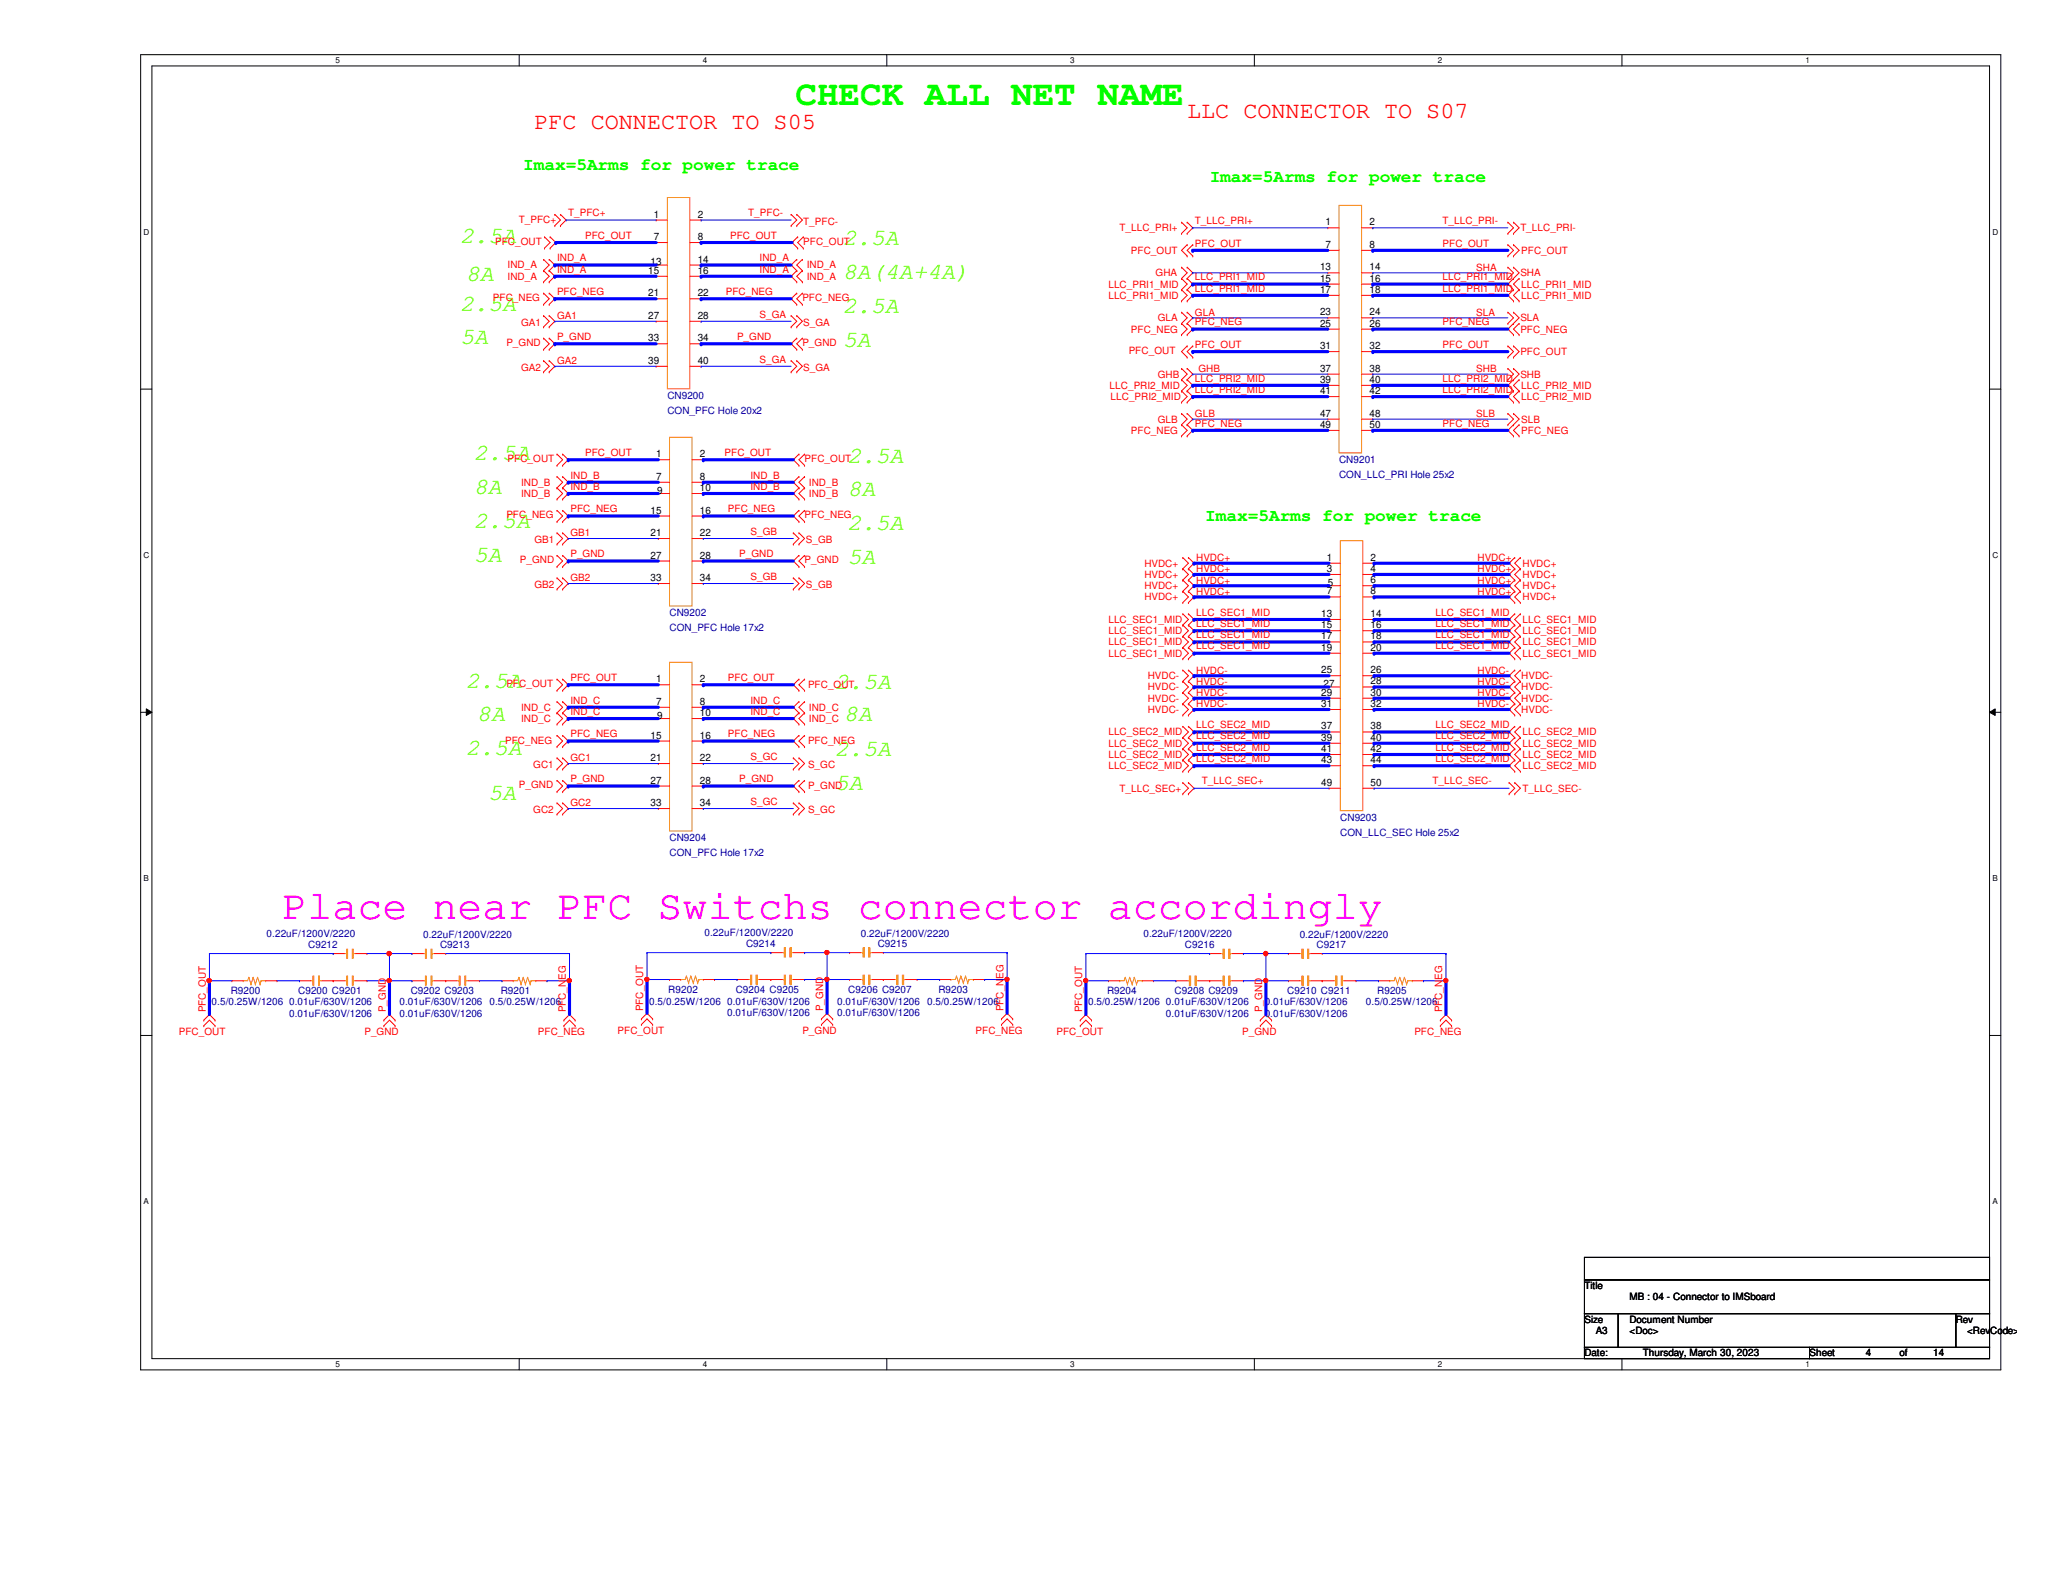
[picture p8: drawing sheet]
<svg xmlns="http://www.w3.org/2000/svg" width="279mm" height="216mm" viewBox="0 0 279 216" stroke-linecap="round" stroke-linejoin="round" font-family="sans-serif">
<defs><g id="words">
<text font-size="5.6" fill="#f0f" x="38.3" y="124.4">Place near PFC Switchs connector accordingly</text>
<text font-size="4.9" fill="#0f0" x="107.7" y="14.3">CHECK ALL NET NAME</text>
<g font-size="3.2" fill="#f00">
<text x="72.4" y="17.5">PFC CONNECTOR TO S05</text>
<text x="160.8" y="16">LLC CONNECTOR TO S07</text>
</g>
<g font-size="3.2" fill="#80ff00">
<text x="62.3" y="32.9">2.5A</text>
<text x="114.1" y="33.2">2.5A</text>
<text x="63.1" y="38.1">8A</text>
<text x="114.1" y="37.8">8A(4A+4A)</text>
<text x="62.3" y="42.1">2.5A</text>
<text x="62.3" y="46.7">5A</text>
<text x="114.1" y="42.4">2.5A</text>
<text x="114.1" y="46.9">5A</text>
<text x="64.2" y="62.4">2.5A</text>
<text x="114.8" y="62.7">2.5A</text>
<text x="64.2" y="66.9">8A</text>
<text x="64.2" y="71.5">2.5A</text>
<text x="114.8" y="67.2">8A</text>
<text x="114.8" y="71.8">2.5A</text>
<text x="64.2" y="76.1">5A</text>
<text x="114.8" y="76.4">5A</text>
<text x="63.1" y="93.1">2.5A</text>
<text x="113.1" y="93.3">2.5A</text>
<text x="64.6" y="97.7">8A</text>
<text x="114.3" y="97.7">8A</text>
<text x="63.1" y="102.3">2.5A</text>
<text x="113.1" y="107">5A</text>
<text x="113.1" y="102.4">2.5A</text>
<text x="66.1" y="108.4">5A</text>
</g>
<g font-size="2.4" fill="#0f0">
<text x="70.9" y="23.1">Imax=5Arms for power trace</text>
<text x="163.8" y="24.6">Imax=5Arms for power trace</text>
<text x="163.2" y="70.6">Imax=5Arms for power trace</text>
</g>
<g font-size="1.4" fill="#f00">
<text x="77" y="29.3">T_PFC+</text>
<text x="101.3" y="29.3">T_PFC-</text>
<text x="67.1" y="33.2">PFC_OUT</text>
<text x="70.3" y="30.3">T_PFC+</text>
<text x="75.4" y="35.4">IND_A</text>
<text x="79.2" y="32.3">PFC_OUT</text>
<text x="98.9" y="32.3">PFC_OUT</text>
<text x="102.9" y="35.4">IND_A</text>
<text x="108.8" y="33.2">PFC_OUT</text>
<text x="108.8" y="30.4">T_PFC-</text>
<text x="151.6" y="31.3">T_LLC_PRI+</text>
<text x="153.2" y="34.4">PFC_OUT</text>
<text x="161.8" y="33.4">PFC_OUT</text>
<text x="161.8" y="30.4">T_LLC_PRI+</text>
<text x="195.4" y="33.4">PFC_OUT</text>
<text x="195.4" y="30.4">T_LLC_PRI-</text>
<text x="205.9" y="31.3">T_LLC_PRI-</text>
<text x="206" y="34.4">PFC_OUT</text>
<text x="66.8" y="40.8">PFC_NEG</text>
<text x="68.7" y="36.4">IND_A</text>
<text x="68.7" y="37.9">IND_A</text>
<text x="75.4" y="36.9">IND_A</text>
<text x="75.4" y="40">PFC_NEG</text>
<text x="98.3" y="40">PFC_NEG</text>
<text x="102.9" y="36.9">IND_A</text>
<text x="108.7" y="40.8">PFC_NEG</text>
<text x="109.3" y="36.4">IND_A</text>
<text x="109.3" y="37.9">IND_A</text>
<text x="150.1" y="38.9">LLC_PRI1_MID</text>
<text x="150.1" y="40.5">LLC_PRI1_MID</text>
<text x="156.5" y="37.4">GHA</text>
<text x="161.8" y="38">LLC_PRI1_MID</text>
<text x="161.8" y="39.5">LLC_PRI1_MID</text>
<text x="195.4" y="38">LLC_PRI1_MID</text>
<text x="195.4" y="39.5">LLC_PRI1_MID</text>
<text x="199.9" y="36.7">SHA</text>
<text x="205.9" y="37.4">SHA</text>
<text x="206" y="38.9">LLC_PRI1_MID</text>
<text x="206" y="40.5">LLC_PRI1_MID</text>
<text x="68.6" y="46.9">P_GND</text>
<text x="70.6" y="44.2">GA1</text>
<text x="75.4" y="43.2">GA1</text>
<text x="75.4" y="46.1">P_GND</text>
<text x="99.8" y="46.1">P_GND</text>
<text x="102.9" y="43">S_GA</text>
<text x="108.7" y="46.9">P_GND</text>
<text x="108.8" y="44.2">S_GA</text>
<text x="152.9" y="48">PFC_OUT</text>
<text x="153.2" y="45">PFC_NEG</text>
<text x="156.8" y="43.5">GLA</text>
<text x="161.8" y="42.8">GLA</text>
<text x="161.8" y="44.1">PFC_NEG</text>
<text x="161.8" y="47.1">PFC_OUT</text>
<text x="195.4" y="44.1">PFC_NEG</text>
<text x="195.4" y="47.1">PFC_OUT</text>
<text x="199.9" y="42.8">SLA</text>
<text x="205.9" y="43.5">SLA</text>
<text x="205.9" y="45">PFC_NEG</text>
<text x="70.6" y="50.2">GA2</text>
<text x="75.4" y="49.3">GA2</text>
<text x="102.9" y="49.1">S_GA</text>
<text x="108.8" y="50.2">S_GA</text>
<text x="150.3" y="52.7">LLC_PRI2_MID</text>
<text x="156.8" y="51.1">GHB</text>
<text x="161.8" y="53.2">LLC_PRI2_MID</text>
<text x="161.8" y="51.7">LLC_PRI2_MID</text>
<text x="162.3" y="50.4">GHB</text>
<text x="195.4" y="53.2">LLC_PRI2_MID</text>
<text x="195.4" y="51.7">LLC_PRI2_MID</text>
<text x="199.9" y="50.4">SHB</text>
<text x="205.9" y="48.1">PFC_OUT</text>
<text x="205.9" y="51.1">SHB</text>
<text x="206" y="52.7">LLC_PRI2_MID</text>
<text x="150.4" y="54.2">LLC_PRI2_MID</text>
<text x="153.2" y="58.8">PFC_NEG</text>
<text x="156.8" y="57.2">GLB</text>
<text x="161.8" y="56.5">GLB</text>
<text x="161.8" y="57.8">PFC_NEG</text>
<text x="195.4" y="57.8">PFC_NEG</text>
<text x="199.9" y="56.5">SLB</text>
<text x="206" y="54.2">LLC_PRI2_MID</text>
<text x="206" y="57.2">SLB</text>
<text x="206" y="58.8">PFC_NEG</text>
<text x="68.7" y="62.6">PFC_OUT</text>
<text x="70.6" y="65.8">IND_B</text>
<text x="77.3" y="64.8">IND_B</text>
<text x="79.2" y="61.8">PFC_OUT</text>
<text x="98.1" y="61.8">PFC_OUT</text>
<text x="101.6" y="64.8">IND_B</text>
<text x="109" y="62.6">PFC_OUT</text>
<text x="109.6" y="65.8">IND_B</text>
<text x="68.6" y="70.2">PFC_NEG</text>
<text x="70.6" y="67.3">IND_B</text>
<text x="77.3" y="66.3">IND_B</text>
<text x="77.3" y="69.4">PFC_NEG</text>
<text x="98.6" y="69.4">PFC_NEG</text>
<text x="101.6" y="66.3">IND_B</text>
<text x="109" y="70.2">PFC_NEG</text>
<text x="109.6" y="67.3">IND_B</text>
<text x="70.4" y="76.3">P_GND</text>
<text x="72.4" y="73.6">GB1</text>
<text x="77.3" y="72.6">GB1</text>
<text x="77.3" y="75.5">P_GND</text>
<text x="100.1" y="75.5">P_GND</text>
<text x="101.6" y="72.4">S_GB</text>
<text x="109" y="76.3">P_GND</text>
<text x="109.1" y="73.6">S_GB</text>
<text x="155" y="76.7">HVDC+</text>
<text x="162" y="76">HVDC+</text>
<text x="162" y="77.5">HVDC+</text>
<text x="200.1" y="76">HVDC+</text>
<text x="200.1" y="77.5">HVDC+</text>
<text x="206.2" y="76.7">HVDC+</text>
<text x="72.4" y="79.7">GB2</text>
<text x="77.3" y="78.7">GB2</text>
<text x="101.6" y="78.5">S_GB</text>
<text x="109.1" y="79.7">S_GB</text>
<text x="155" y="78.3">HVDC+</text>
<text x="155" y="79.8">HVDC+</text>
<text x="155" y="81.3">HVDC+</text>
<text x="162" y="79">HVDC+</text>
<text x="162" y="80.6">HVDC+</text>
<text x="162" y="83.4">LLC_SEC1_MID</text>
<text x="194.4" y="83.4">LLC_SEC1_MID</text>
<text x="200.1" y="79">HVDC+</text>
<text x="200.1" y="80.6">HVDC+</text>
<text x="206.2" y="78.3">HVDC+</text>
<text x="206.2" y="79.8">HVDC+</text>
<text x="206.2" y="81.3">HVDC+</text>
<text x="150.1" y="84.4">LLC_SEC1_MID</text>
<text x="150.1" y="85.9">LLC_SEC1_MID</text>
<text x="150.1" y="87.4">LLC_SEC1_MID</text>
<text x="150.1" y="88.9">LLC_SEC1_MID</text>
<text x="162" y="84.9">LLC_SEC1_MID</text>
<text x="162" y="86.4">LLC_SEC1_MID</text>
<text x="162" y="88">LLC_SEC1_MID</text>
<text x="194.4" y="84.9">LLC_SEC1_MID</text>
<text x="194.4" y="86.4">LLC_SEC1_MID</text>
<text x="194.4" y="88">LLC_SEC1_MID</text>
<text x="206.2" y="84.4">LLC_SEC1_MID</text>
<text x="206.2" y="85.9">LLC_SEC1_MID</text>
<text x="206.2" y="87.4">LLC_SEC1_MID</text>
<text x="206.2" y="88.9">LLC_SEC1_MID</text>
<text x="68.6" y="93">PFC_OUT</text>
<text x="77.3" y="92.2">PFC_OUT</text>
<text x="77.3" y="95.3">IND_C</text>
<text x="98.6" y="92.2">PFC_OUT</text>
<text x="101.6" y="95.3">IND_C</text>
<text x="109.4" y="93.2">PFC_OUT</text>
<text x="155.4" y="92">HVDC-</text>
<text x="155.4" y="93.5">HVDC-</text>
<text x="155.4" y="95">HVDC-</text>
<text x="162" y="91.2">HVDC-</text>
<text x="162" y="92.8">HVDC-</text>
<text x="162" y="94.3">HVDC-</text>
<text x="162" y="95.8">HVDC-</text>
<text x="200.1" y="91.2">HVDC-</text>
<text x="200.1" y="92.8">HVDC-</text>
<text x="200.1" y="94.3">HVDC-</text>
<text x="200.1" y="95.8">HVDC-</text>
<text x="206" y="92">HVDC-</text>
<text x="206" y="93.5">HVDC-</text>
<text x="206" y="95">HVDC-</text>
<text x="68.4" y="100.8">PFC_NEG</text>
<text x="70.6" y="96.3">IND_C</text>
<text x="70.6" y="97.8">IND_C</text>
<text x="77.3" y="96.8">IND_C</text>
<text x="77.3" y="99.9">PFC_NEG</text>
<text x="98.6" y="99.9">PFC_NEG</text>
<text x="101.6" y="96.8">IND_C</text>
<text x="109.4" y="100.8">PFC_NEG</text>
<text x="109.6" y="96.3">IND_C</text>
<text x="109.6" y="97.8">IND_C</text>
<text x="150.1" y="99.6">LLC_SEC2_MID</text>
<text x="150.1" y="101.1">LLC_SEC2_MID</text>
<text x="155.4" y="96.6">HVDC-</text>
<text x="162" y="98.6">LLC_SEC2_MID</text>
<text x="162" y="100.2">LLC_SEC2_MID</text>
<text x="162" y="101.7">LLC_SEC2_MID</text>
<text x="194.4" y="98.6">LLC_SEC2_MID</text>
<text x="194.4" y="100.2">LLC_SEC2_MID</text>
<text x="194.4" y="101.7">LLC_SEC2_MID</text>
<text x="206" y="96.6">HVDC-</text>
<text x="206.2" y="99.6">LLC_SEC2_MID</text>
<text x="206.2" y="101.1">LLC_SEC2_MID</text>
<text x="70.3" y="106.8">P_GND</text>
<text x="72.2" y="104.1">GC1</text>
<text x="77.3" y="103.1">GC1</text>
<text x="77.3" y="106">P_GND</text>
<text x="100.1" y="106">P_GND</text>
<text x="101.6" y="102.9">S_GC</text>
<text x="109.4" y="104.1">S_GC</text>
<text x="109.4" y="106.9">P_GND</text>
<text x="150.1" y="102.7">LLC_SEC2_MID</text>
<text x="150.1" y="104.2">LLC_SEC2_MID</text>
<text x="151.6" y="107.2">T_LLC_SEC+</text>
<text x="162" y="103.2">LLC_SEC2_MID</text>
<text x="162.8" y="106.3">T_LLC_SEC+</text>
<text x="194" y="106.3">T_LLC_SEC-</text>
<text x="194.4" y="103.2">LLC_SEC2_MID</text>
<text x="206.2" y="102.7">LLC_SEC2_MID</text>
<text x="206.2" y="104.2">LLC_SEC2_MID</text>
<text x="206.2" y="107.2">T_LLC_SEC-</text>
<text x="72.2" y="110.2">GC2</text>
<text x="77.3" y="109.2">GC2</text>
<text x="101.6" y="109">S_GC</text>
<text x="109.4" y="110.2">S_GC</text>
<text x="27.9" y="137.1" transform="rotate(-90 27.9 137.1)">PFC_OUT</text>
<text x="52.2" y="137.1" transform="rotate(-90 52.2 137.1)">P_GND</text>
<text x="76.6" y="137.1" transform="rotate(-90 76.6 137.1)">PFC_NEG</text>
<text x="87.1" y="136.9" transform="rotate(-90 87.1 136.9)">PFC_OUT</text>
<text x="111.5" y="136.9" transform="rotate(-90 111.5 136.9)">P_GND</text>
<text x="135.9" y="136.9" transform="rotate(-90 135.9 136.9)">PFC_NEG</text>
<text x="146.6" y="137.1" transform="rotate(-90 146.6 137.1)">PFC_OUT</text>
<text x="170.9" y="137.1" transform="rotate(-90 170.9 137.1)">P_GND</text>
<text x="195.3" y="137.1" transform="rotate(-90 195.3 137.1)">PFC_NEG</text>
<text x="24.2" y="140.2">PFC_OUT</text>
<text x="49.4" y="140.2">P_GND</text>
<text x="72.9" y="140.2">PFC_NEG</text>
<text x="83.7" y="140">PFC_OUT</text>
<text x="108.7" y="140">P_GND</text>
<text x="132.1" y="140">PFC_NEG</text>
<text x="143.1" y="140.2">PFC_OUT</text>
<text x="168.2" y="140.2">P_GND</text>
<text x="191.6" y="140.2">PFC_NEG</text>
</g>
<g font-size="1.4">
<text x="88.6" y="29.5">1</text>
<text x="94.5" y="29.5">2</text>
<text x="88.1" y="35.9">13</text>
<text x="88.6" y="32.5">7</text>
<text x="94.5" y="32.5">8</text>
<text x="94.5" y="35.6">14</text>
<text x="179.5" y="30.5">1</text>
<text x="179.5" y="33.6">7</text>
<text x="185.5" y="30.5">2</text>
<text x="185.5" y="33.6">8</text>
<text x="87.8" y="37.1">15</text>
<text x="87.8" y="40.1">21</text>
<text x="94.5" y="37.1">16</text>
<text x="94.5" y="40.1">22</text>
<text x="178.8" y="36.6">13</text>
<text x="178.8" y="38.1">15</text>
<text x="178.8" y="39.7">17</text>
<text x="185.5" y="38.1">16</text>
<text x="185.5" y="39.7">18</text>
<text x="185.5" y="36.6">14</text>
<text x="87.8" y="43.2">27</text>
<text x="87.8" y="46.2">33</text>
<text x="94.5" y="43.2">28</text>
<text x="94.5" y="46.2">34</text>
<text x="178.8" y="44.2">25</text>
<text x="178.8" y="42.7">23</text>
<text x="178.8" y="47.3">31</text>
<text x="185.5" y="44.2">26</text>
<text x="185.5" y="42.7">24</text>
<text x="185.5" y="47.3">32</text>
<text x="87.8" y="49.3">39</text>
<text x="94.5" y="49.3">40</text>
<text x="178.8" y="50.3">37</text>
<text x="178.8" y="51.9">39</text>
<text x="178.8" y="53.4">41</text>
<text x="185.5" y="50.3">38</text>
<text x="185.5" y="53.4">42</text>
<text x="185.5" y="51.9">40</text>
<text x="178.8" y="58">49</text>
<text x="178.8" y="56.4">47</text>
<text x="185.5" y="56.4">48</text>
<text x="185.5" y="58">50</text>
<text x="88.9" y="61.9">1</text>
<text x="88.9" y="65">7</text>
<text x="94.8" y="61.9">2</text>
<text x="94.8" y="65">8</text>
<text x="88.1" y="69.6">15</text>
<text x="89" y="66.8">9</text>
<text x="94.8" y="69.6">16</text>
<text x="94.8" y="66.5">10</text>
<text x="88.1" y="72.6">21</text>
<text x="88.1" y="75.6">27</text>
<text x="94.8" y="72.6">22</text>
<text x="94.8" y="75.6">28</text>
<text x="179.7" y="75.9">1</text>
<text x="179.7" y="77.5">3</text>
<text x="185.6" y="75.9">2</text>
<text x="185.6" y="77.5">4</text>
<text x="88.1" y="78.7">33</text>
<text x="94.8" y="78.7">34</text>
<text x="178.9" y="83.6">13</text>
<text x="179.7" y="80.5">7</text>
<text x="179.8" y="79.3">5</text>
<text x="185.6" y="80.5">8</text>
<text x="185.6" y="83.6">14</text>
<text x="185.6" y="79">6</text>
<text x="178.9" y="86.6">17</text>
<text x="178.9" y="85.1">15</text>
<text x="178.9" y="88.1">19</text>
<text x="185.6" y="86.6">18</text>
<text x="185.6" y="85.1">16</text>
<text x="185.6" y="88.1">20</text>
<text x="88.9" y="92.4">1</text>
<text x="88.9" y="95.5">7</text>
<text x="94.8" y="92.4">2</text>
<text x="94.8" y="95.5">8</text>
<text x="178.9" y="91.2">25</text>
<text x="178.9" y="94.2">29</text>
<text x="178.9" y="95.8">31</text>
<text x="179.2" y="93">27</text>
<text x="185.6" y="91.2">26</text>
<text x="185.6" y="94.2">30</text>
<text x="185.6" y="95.8">32</text>
<text x="185.6" y="92.7">28</text>
<text x="88.1" y="100">15</text>
<text x="89" y="97.3">9</text>
<text x="94.8" y="100">16</text>
<text x="94.8" y="97">10</text>
<text x="178.9" y="98.8">37</text>
<text x="178.9" y="100.3">39</text>
<text x="178.9" y="101.9">41</text>
<text x="185.6" y="98.8">38</text>
<text x="185.6" y="100.3">40</text>
<text x="185.6" y="101.9">42</text>
<text x="88.1" y="103.1">21</text>
<text x="88.1" y="106.1">27</text>
<text x="94.8" y="103.1">22</text>
<text x="94.8" y="106.1">28</text>
<text x="178.9" y="103.4">43</text>
<text x="178.9" y="106.4">49</text>
<text x="185.6" y="103.4">44</text>
<text x="185.6" y="106.4">50</text>
<text x="88.1" y="109.2">33</text>
<text x="94.8" y="109.2">34</text>
<text x="214.6" y="174.6">Title</text>
<text x="214.6" y="179.2">Size</text>
<text x="220.7" y="179.2">Document Number</text>
<text x="220.7" y="176.1">MB : 04 - Connector to IMSboard</text>
<text x="264.9" y="179.2">Rev</text>
<text x="214.6" y="183.7">Date:</text>
<text x="216.1" y="180.7">A3</text>
<text x="220.7" y="180.7">&lt;Doc&gt;</text>
<text x="222.5" y="183.7">Thursday, March 30, 2023</text>
<text x="245.1" y="183.7">Sheet</text>
<text x="252.7" y="183.7">4</text>
<text x="257.3" y="183.7">of</text>
<text x="261.8" y="183.7">14</text>
<text x="266.4" y="180.7">&lt;RevCode&gt;</text>
</g>
<g font-size="1.4" fill="#000080">
<text x="90.4" y="54.1">CN9200</text>
<text x="90.4" y="56">CON_PFC Hole 20x2</text>
<text x="181.4" y="62.7">CN9201</text>
<text x="181.4" y="64.7">CON_LLC_PRI Hole 25x2</text>
<text x="90.7" y="83.5">CN9202</text>
<text x="90.7" y="85.4">CON_PFC Hole 17x2</text>
<text x="90.7" y="114">CN9204</text>
<text x="181.5" y="111.2">CN9203</text>
<text x="181.5" y="113.2">CON_LLC_SEC Hole 25x2</text>
<text x="90.7" y="115.9">CON_PFC Hole 17x2</text>
<text x="36.1" y="126.9">0.22uF/1200V/2220</text>
<text x="41.7" y="128.4">C9212</text>
<text x="57.3" y="127">0.22uF/1200V/2220</text>
<text x="59.6" y="128.4">C9213</text>
<text x="95.4" y="126.7">0.22uF/1200V/2220</text>
<text x="101" y="128.3">C9214</text>
<text x="116.6" y="126.9">0.22uF/1200V/2220</text>
<text x="118.9" y="128.3">C9215</text>
<text x="154.9" y="126.9">0.22uF/1200V/2220</text>
<text x="160.5" y="128.4">C9216</text>
<text x="176" y="127">0.22uF/1200V/2220</text>
<text x="178.3" y="128.4">C9217</text>
<text x="28.7" y="136.2">0.5/0.25W/1206</text>
<text x="31.2" y="134.7">R9200</text>
<text x="39.2" y="136.2">0.01uF/630V/1206</text>
<text x="39.2" y="137.7">0.01uF/630V/1206</text>
<text x="40.4" y="134.7">C9200 C9201</text>
<text x="54.1" y="136.2">0.01uF/630V/1206</text>
<text x="54.1" y="137.7">0.01uF/630V/1206</text>
<text x="55.6" y="134.7">C9202 C9203</text>
<text x="66.3" y="136.2">0.5/0.25W/1206</text>
<text x="67.8" y="134.7">R9201</text>
<text x="87.9" y="136.1">0.5/0.25W/1206</text>
<text x="90.5" y="134.5">R9202</text>
<text x="98.5" y="136.1">0.01uF/630V/1206</text>
<text x="98.5" y="137.6">0.01uF/630V/1206</text>
<text x="99.7" y="134.5">C9204 C9205</text>
<text x="113.4" y="136.1">0.01uF/630V/1206</text>
<text x="113.4" y="137.6">0.01uF/630V/1206</text>
<text x="114.9" y="134.5">C9206 C9207</text>
<text x="125.6" y="136.1">0.5/0.25W/1206</text>
<text x="127.1" y="134.5">R9203</text>
<text x="147.4" y="136.2">0.5/0.25W/1206</text>
<text x="149.9" y="134.7">R9204</text>
<text x="157.9" y="136.2">0.01uF/630V/1206</text>
<text x="157.9" y="137.7">0.01uF/630V/1206</text>
<text x="159.1" y="134.7">C9208 C9209</text>
<text x="171.3" y="136.2">0.01uF/630V/1206</text>
<text x="171.3" y="137.7">0.01uF/630V/1206</text>
<text x="174.3" y="134.7">C9210 C9211</text>
<text x="185" y="136.2">0.5/0.25W/1206</text>
<text x="186.5" y="134.7">R9205</text>
</g>
<g font-size="1.1">
<text x="45.4" y="8.6">5</text>
<text x="95.2" y="8.6">4</text>
<text x="144.9" y="8.6">3</text>
<text x="194.7" y="8.6">2</text>
<text x="244.5" y="8.6">1</text>
<text x="19.4" y="31.8">D</text>
<text x="269.8" y="31.8">D</text>
<text x="19.4" y="75.6">C</text>
<text x="269.8" y="75.6">C</text>
<text x="19.4" y="119.3">B</text>
<text x="269.8" y="119.3">B</text>
<text x="19.4" y="163.1">A</text>
<text x="269.8" y="163.1">A</text>
<text x="45.4" y="185.2">5</text>
<text x="95.2" y="185.2">4</text>
<text x="144.9" y="185.2">3</text>
<text x="194.7" y="185.2">2</text>
<text x="244.5" y="185.2">1</text>
</g>
</g></defs>
<path d="M19.1 7.4h251.9v178.1h-251.9zM20.6 8.9h248.9v175.1h-248.9z" fill="none" stroke="#000" stroke-width=".14"/>
<g fill="#fff">
<path d="M45.4 7.6h.6v1.2h-.6z"/>
<path d="M45.4 184.2h.6v1.2h-.6z"/>
</g>
<path d="M70.3 7.4v1.5M70.3 184v1.5" fill="none" stroke="#000" stroke-width=".14"/>
<g fill="#fff">
<path d="M95.2 7.6h.6v1.2h-.6z"/>
<path d="M95.2 184.2h.6v1.2h-.6z"/>
</g>
<path d="M120.1 7.4v1.5M120.1 184v1.5" fill="none" stroke="#000" stroke-width=".14"/>
<g fill="#fff">
<path d="M144.9 7.6h.6v1.2h-.6z"/>
<path d="M144.9 184.2h.6v1.2h-.6z"/>
</g>
<path d="M169.9 7.4v1.5M169.9 184v1.5" fill="none" stroke="#000" stroke-width=".14"/>
<g fill="#fff">
<path d="M194.7 7.6h.6v1.2h-.6z"/>
<path d="M194.7 184.2h.6v1.2h-.6z"/>
</g>
<path d="M219.7 7.4v1.5M219.7 184v1.5" fill="none" stroke="#000" stroke-width=".14"/>
<g fill="#fff">
<path d="M244.5 7.6h.6v1.2h-.6z"/>
<path d="M244.5 184.2h.6v1.2h-.6z"/>
<path d="M19.4 30.8h.8v1.2h-.8z"/>
<path d="M269.8 30.8h.8v1.2h-.8z"/>
<path d="M19.4 74.6h.8v1.2h-.8z"/>
<path d="M269.8 74.6h.8v1.2h-.8z"/>
</g>
<path d="M19.1 52.7h1.5M269.5 52.7h1.5" fill="none" stroke="#000" stroke-width=".14"/>
<g fill="#fff">
<path d="M19.4 118.4h.8v1.1h-.8z"/>
<path d="M269.8 118.4h.8v1.1h-.8z"/>
</g>
<path d="M19.1 96.5h1.5M19.8 96l.8 .5-.8 .4zM269.5 96.5l.7-.5v.9zM269.5 96.5h1.5" fill="none" stroke="#000" stroke-width=".14"/>
<path d="M19.8 96l.8 .5-.8 .4zM269.5 96.5l.7-.5v.9z" fill="#000"/>
<g fill="#fff">
<path d="M19.4 162.1h.8v1.2h-.8z"/>
<path d="M269.8 162.1h.8v1.2h-.8z"/>
</g>
<path d="M19.1 140.2h1.5M269.5 140.2h1.5M214.6 170.3h54.9v3.1h-54.9zM214.6 173.4h54.9v4.5h-54.9zM214.6 177.9h4.6v4.6h-4.6zM219.2 177.9h45.7v4.6h-45.7zM264.9 177.9h4.6v4.6h-4.6zM214.6 182.5h30.5v1.5h-30.5zM245.1 182.5h24.4v1.5h-24.4z" fill="none" stroke="#000" stroke-width=".14"/>
<g fill="none" stroke="#f00" stroke-width=".14">
<path d="M73.6 36.7h.1M73.6 35.1h.1M73.6 38.2h.1M73.6 39.7h.1M73.6 35.1l.8 .8-.8 .8M73.6 36.7l.8 .7-.8 .8M73.6 39.7l.8 .8-.8 .7M73.7 32.1h.1M73.7 33.6h.1M73.7 32.1l.8 .8-.8 .7M74.4 35.1h.1M74.4 36.7h.1"/>
<path d="M74.4 38.2h.1M74.4 39.7h.1M74.4 35.1l.7 .8-.7 .8M74.4 36.7l.7 .7-.7 .8M74.4 39.7l.7 .8-.7 .7M74.5 33.6h.1M74.5 32.1h.1M74.5 32.1l.8 .8-.8 .7M75.1 30.6h.1M75.1 29h.1M75.1 29l.8 .8-.8 .8M75.9 29h.1"/>
<path d="M75.9 30.6h.1M75.9 29l.8 .8-.8 .8M107.1 29h.1M107.1 30.6h.1M107.1 29l.8 .8-.8 .8M107.9 35.1h.1M107.9 36.7h.1M107.9 38.2h.1M107.9 39.7h.1M107.9 29h.1M107.9 30.6h.1M107.9 29l.8 .8-.8 .8"/>
<path d="M107.9 35.1l-.8 .8 .8 .8M107.9 36.7l-.8 .7 .8 .8M107.9 39.7l-.8 .8 .8 .7M108 33.6h.1M108 32.1h.1M108 32.1l-.7 .8 .7 .7M108.7 36.7h.1M108.7 35.1h.1M108.7 38.2h.1M108.7 39.7h.1M108.7 35.1l-.8 .8 .8 .8M108.7 36.7l-.8 .7 .8 .8"/>
<path d="M108.7 39.7l-.8 .8 .8 .7M108.8 32.1h.1M108.8 33.6h.1M108.8 32.1l-.8 .8 .8 .7M160 37.7h.1M160 36.2h.1M160 39.2h.1M160 31.6h.1M160 30.1h.1M160 36.2l.8 .8-.8 .7M160 37.7l.8 .8-.8 .7M160 39.2l.8 .8-.8 .8"/>
<path d="M160 30.1l.8 .8-.8 .7M160.8 34.7h.1M160.8 33.1h.1M160.8 36.2h.1M160.8 37.7h.1M160.8 39.2h.1M160.8 30.1h.1M160.8 31.6h.1M160.8 33.1l-.8 .8 .8 .8M160.8 36.2l.7 .8-.7 .7M160.8 37.7l.7 .8-.7 .7M160.8 39.2l.7 .8-.7 .8"/>
<path d="M160.8 30.1l.7 .8-.7 .7M161.5 34.7h.1M161.5 33.1h.1M161.5 33.1l-.7 .8 .7 .8M204.2 34.7h.1M204.2 33.1h.1M204.2 36.2h.1M204.2 37.7h.1M204.2 30.1h.1M204.2 31.6h.1M204.2 33.1l.8 .8-.8 .8M204.2 36.2l.8 .8-.8 .7"/>
<path d="M204.2 30.1l.8 .8-.8 .7M205 34.7h.1M205 33.1h.1M205 36.2h.1M205 37.7h.1M205 39.2h.1M205 30.1h.1M205 31.6h.1M205 33.1l.7 .8-.7 .8M205 36.2l.7 .8-1.5 1.5 .8 .7M205 39.2l-.8 .8 .8 .8M205 30.1l.7 .8-.7 .7"/>
<path d="M205.7 39.2h.1M205.7 37.7h.1M205.7 37.7l-.7 .8 .7 .7M205.7 39.2l-.7 .8 .7 .8M73.6 41.2h.1M73.6 44.3h.1M73.6 42.8h.1M73.6 47.3h.1M73.6 45.8h.1M73.6 50.4h.1M73.6 48.9h.1M73.6 42.8l.8 .7-.8 .8"/>
<path d="M73.6 45.8l.8 .8-.8 .7M73.6 48.9l.8 .7-.8 .8M74.4 41.2h.1M74.4 42.8h.1M74.4 44.3h.1M74.4 45.8h.1M74.4 47.3h.1M74.4 48.9h.1M74.4 50.4h.1M74.4 42.8l.7 .7-.7 .8M74.4 45.8l.7 .8-.7 .7M74.4 48.9l.7 .7-.7 .8"/>
<path d="M107.1 42.8h.1M107.1 44.3h.1M107.1 48.9h.1M107.1 50.4h.1M107.1 42.8l.8 .7-.8 .8M107.1 48.9l.8 .7-.8 .8M107.9 41.2h.1M107.9 42.8h.1M107.9 44.3h.1M107.9 45.8h.1M107.9 47.3h.1M107.9 48.9h.1"/>
<path d="M107.9 50.4h.1M107.9 42.8l.8 .7-.8 .8M107.9 45.8l-.8 .8 .8 .7M107.9 48.9l.8 .7-.8 .8M108.7 41.2h.1M108.7 47.3h.1M108.7 45.8h.1M108.7 45.8l-.8 .8 .8 .7M160 40.8h.1M160 43.8h.1M160 42.3h.1M160 45.3h.1"/>
<path d="M160 54.5h.1M160 53h.1M160 57.5h.1M160 56h.1M160 59.1h.1M160 51.4h.1M160 49.9h.1M160 53l.8 .7-.8 .8M160 42.3l.8 .8-.8 .7M160 43.8l.8 .8-.8 .7M160 56l.8 .8-.8 .7M160 57.5l.8 .8-.8 .8"/>
<path d="M160 49.9l.8 .8-.8 .7M160 51.4l.8 .8-.8 .8M160.8 40.8h.1M160.8 42.3h.1M160.8 43.8h.1M160.8 45.3h.1M160.8 48.4h.1M160.8 46.9h.1M160.8 53h.1M160.8 54.5h.1M160.8 56h.1M160.8 57.5h.1"/>
<path d="M160.8 59.1h.1M160.8 49.9h.1M160.8 51.4h.1M160.8 53l.7 .7-.7 .8M160.8 42.3l.7 .8-.7 .7M160.8 43.8l.7 .8-.7 .7M160.8 46.9l-.8 .7 .8 .8M160.8 56l.7 .8-.7 .7M160.8 57.5l.7 .8-.7 .8M160.8 49.9l.7 .8-.7 .7M160.8 51.4l.7 .8-.7 .8M161.5 48.4h.1"/>
<path d="M161.5 46.9h.1M161.5 46.9l-.7 .7 .7 .8M204.2 42.3h.1M204.2 43.8h.1M204.2 48.4h.1M204.2 46.9h.1M204.2 56h.1M204.2 57.5h.1M204.2 49.9h.1M204.2 51.4h.1M204.2 42.3l.8 .8-.8 .7M204.2 46.9l.8 .7-.8 .8"/>
<path d="M204.2 56l.8 .8-.8 .7M204.2 49.9l.8 .8-.8 .7M205 40.8h.1M205 42.3h.1M205 43.8h.1M205 45.3h.1M205 48.4h.1M205 46.9h.1M205 53h.1M205 54.5h.1M205 56h.1M205 57.5h.1"/>
<path d="M205 59.1h.1M205 49.9h.1M205 51.4h.1M205 42.3l.7 .8-1.5 1.5 .8 .7M205 46.9l.7 .7-.7 .8M205 53l-.8 .7 .8 .8M205 56l.7 .8-1.5 1.5 .8 .8M205 49.9l.7 .8-1.5 1.5 .8 .8M205.7 40.8h.1M205.7 43.8h.1M205.7 45.3h.1M205.7 54.5h.1"/>
<path d="M205.7 53h.1M205.7 57.5h.1M205.7 59.1h.1M205.7 51.4h.1M205.7 43.8l-.7 .8 .7 .7M205.7 53l-.7 .7 .7 .8M205.7 57.5l-.7 .8 .7 .8M205.7 51.4l-.7 .8 .7 .8M75.4 66.1h.1M75.4 64.6h.1M75.4 67.6h.1M75.4 73.7h.1"/>
<path d="M75.4 72.2h.1M75.4 79.8h.1M75.4 78.3h.1M75.4 61.5h.1M75.4 63h.1M75.4 69.1h.1M75.4 70.7h.1M75.4 75.2h.1M75.4 76.7h.1M75.4 64.6l.8 .7-.8 .8M75.4 66.1l.8 .7-.8 .8M75.4 72.2l.8 .7-.8 .8"/>
<path d="M75.4 78.3l.8 .7-.8 .8M75.4 61.5l.8 .8-.8 .7M75.4 69.1l.8 .8-.8 .8M75.4 75.2l.8 .8-.8 .7M76.2 64.6h.1M76.2 66.1h.1M76.2 67.6h.1M76.2 72.2h.1M76.2 73.7h.1M76.2 78.3h.1M76.2 79.8h.1M76.2 63h.1"/>
<path d="M76.2 61.5h.1M76.2 70.7h.1M76.2 69.1h.1M76.2 76.7h.1M76.2 75.2h.1M76.2 64.6l.8 .7-.8 .8M76.2 66.1l.8 .7-.8 .8M76.2 72.2l.8 .7-.8 .8M76.2 78.3l.8 .7-.8 .8M76.2 61.5l.8 .8-.8 .7M76.2 69.1l.8 .8-.8 .8M76.2 75.2l.8 .8-.8 .7"/>
<path d="M107.4 72.2h.1M107.4 73.7h.1M107.4 78.3h.1M107.4 79.8h.1M107.4 72.2l.8 .7-.8 .8M107.4 78.3l.8 .7-.8 .8M108.2 64.6h.1M108.2 66.1h.1M108.2 67.6h.1M108.2 72.2h.1M108.2 73.7h.1M108.2 78.3h.1"/>
<path d="M108.2 79.8h.1M108.2 63h.1M108.2 61.5h.1M108.2 70.7h.1M108.2 69.1h.1M108.2 76.7h.1M108.2 75.2h.1M108.2 64.6l-.8 .7 .8 .8M108.2 66.1l-.8 .7 .8 .8M108.2 72.2l.8 .7-.8 .8M108.2 78.3l.8 .7-.8 .8M108.2 61.5l-.8 .8 .8 .7"/>
<path d="M108.2 69.1l-.8 .8 .8 .8M108.2 75.2l-.8 .8 .8 .7M109 66.1h.1M109 64.6h.1M109 67.6h.1M109 61.5h.1M109 63h.1M109 69.1h.1M109 70.7h.1M109 75.2h.1M109 76.7h.1M109 64.6l-.8 .7 .8 .8"/>
<path d="M109 66.1l-.8 .7 .8 .8M109 61.5l-.8 .8 .8 .7M109 69.1l-.8 .8 .8 .8M109 75.2l-.8 .8 .8 .7M160.2 77h.1M160.2 75.5h.1M160.2 78.6h.1M160.2 75.5l.8 .8-.8 .7M160.2 77l.8 .8-.8 .8M160.2 78.6l.8 .7-.8 .8M161 75.5h.1M161 77h.1"/>
<path d="M161 78.6h.1M161 75.5l.7 .8-.7 .7M161 77l.7 .8-.7 .8M161 78.6l.7 .7-.7 .8M205.1 75.5h.1M205.1 77h.1M205.1 78.6h.1M205.1 75.5l-.7 .8 .7 .7M205.1 77l-.7 .8 .7 .8M205.1 78.6l-.7 .7 .7 .8M205.9 77h.1M205.9 75.5h.1"/>
<path d="M205.9 78.6h.1M205.9 75.5l-.8 .8 .8 .7M205.9 77l-.8 .8 .8 .8M205.9 78.6l-.8 .7 .8 .8M75.4 92h.1M75.4 93.5h.1M75.4 96.6h.1M75.4 95h.1M75.4 98.1h.1M75.4 99.6h.1M75.4 96.6l.8 .7-.8 .8M75.4 92l.8 .8-.8 .7"/>
<path d="M75.4 95l.8 .8-.8 .8M75.4 99.6l.8 .8-.8 .7M76.2 93.5h.1M76.2 92h.1M76.2 95h.1M76.2 96.6h.1M76.2 98.1h.1M76.2 99.6h.1M76.2 95l.8 .8-.8 .8M76.2 96.6l.8 .7-.8 .8M76.2 92l.8 .8-.8 .7M76.2 99.6l.8 .8-.8 .7"/>
<path d="M108.2 93.5h.1M108.2 92h.1M108.2 95h.1M108.2 96.6h.1M108.2 98.1h.1M108.2 99.6h.1M108.2 92l-.8 .8 .8 .7M108.2 95l-.8 .8 .8 .8M108.2 96.6l-.8 .7 .8 .8M108.2 99.6l-.8 .8 .8 .7M109 92h.1M109 93.5h.1"/>
<path d="M109 96.6h.1M109 95h.1M109 98.1h.1M109 99.6h.1M109 92l-.8 .8 .8 .7M109 95l-.8 .8 .8 .8M109 96.6l-.8 .7 .8 .8M109 99.6l-.8 .8 .8 .7M160.2 80.1h.1M160.2 81.6h.1M160.2 84.7h.1M160.2 83.1h.1"/>
<path d="M160.2 86.2h.1M160.2 87.7h.1M160.2 89.2h.1M160.2 92.3h.1M160.2 90.8h.1M160.2 93.8h.1M160.2 95.3h.1M160.2 96.9h.1M160.2 99.9h.1M160.2 98.4h.1M160.2 80.1l.8 .8-.8 .7M160.2 83.1l.8 .8-.8 .8"/>
<path d="M160.2 84.7l.8 .7-.8 .8M160.2 86.2l.8 .8-.8 .7M160.2 87.7l.8 .8-.8 .7M160.2 90.8l.8 .7-.8 .8M160.2 92.3l.8 .7-.8 .8M160.2 93.8l.8 .8-.8 .7M160.2 95.3l.8 .8-.8 .8M160.2 98.4l.8 .7-.8 .8M160.2 99.9l.8 .8-.8 .7M161 80.1h.1M161 81.6h.1M161 83.1h.1"/>
<path d="M161 84.7h.1M161 86.2h.1M161 87.7h.1M161 89.2h.1M161 90.8h.1M161 92.3h.1M161 93.8h.1M161 95.3h.1M161 96.9h.1M161 98.4h.1M161 99.9h.1M161 80.1l.7 .8-.7 .7"/>
<path d="M161 83.1l.7 .8-.7 .8M161 84.7l.7 .7-.7 .8M161 86.2l.7 .8-.7 .7M161 87.7l.7 .8-.7 .7M161 90.8l.7 .7-.7 .8M161 92.3l.7 .7-.7 .8M161 93.8l.7 .8-.7 .7M161 95.3l.7 .8-.7 .8M161 98.4l.7 .7-.7 .8M161 99.9l.7 .8-.7 .7M205.1 80.1h.1M205.1 81.6h.1"/>
<path d="M205.1 83.1h.1M205.1 84.7h.1M205.1 86.2h.1M205.1 87.7h.1M205.1 89.2h.1M205.1 90.8h.1M205.1 92.3h.1M205.1 93.8h.1M205.1 95.3h.1M205.1 96.9h.1M205.1 98.4h.1M205.1 99.9h.1"/>
<path d="M205.1 80.1l-.7 .8 .7 .7M205.1 83.1l-.7 .8 .7 .8M205.1 84.7l-.7 .7 .7 .8M205.1 86.2l-.7 .8 .7 .7M205.1 87.7l-.7 .8 .7 .7M205.1 90.8l-.7 .7 .7 .8M205.1 92.3l-.7 .7 .7 .8M205.1 93.8l-.7 .8 .7 .7M205.1 95.3l-.7 .8 .7 .8M205.1 98.4l-.7 .7 .7 .8M205.1 99.9l-.7 .8 .7 .7M205.9 80.1h.1"/>
<path d="M205.9 81.6h.1M205.9 84.7h.1M205.9 83.1h.1M205.9 86.2h.1M205.9 87.7h.1M205.9 89.2h.1M205.9 92.3h.1M205.9 90.8h.1M205.9 93.8h.1M205.9 95.3h.1M205.9 96.9h.1M205.9 99.9h.1"/>
<path d="M205.9 98.4h.1M205.9 80.1l-.8 .8 .8 .7M205.9 83.1l-.8 .8 .8 .8M205.9 84.7l-.8 .7 .8 .8M205.9 86.2l-.8 .8 .8 .7M205.9 87.7l-.8 .8 .8 .7M205.9 90.8l-.8 .7 .8 .8M205.9 92.3l-.8 .7 .8 .8M205.9 93.8l-.8 .8 .8 .7M205.9 95.3l-.8 .8 .8 .8M205.9 98.4l-.8 .7 .8 .8M205.9 99.9l-.8 .8 .8 .7"/>
<path d="M75.4 101.1h.1M75.4 104.2h.1M75.4 102.7h.1M75.4 105.7h.1M75.4 107.2h.1M75.4 110.3h.1M75.4 108.8h.1M75.4 102.7l.8 .7-.8 .8M75.4 105.7l.8 .8-.8 .7M75.4 108.8l.8 .7-.8 .8M76.2 101.1h.1M76.2 102.7h.1"/>
<path d="M76.2 104.2h.1M76.2 107.2h.1M76.2 105.7h.1M76.2 108.8h.1M76.2 110.3h.1M76.2 105.7l.8 .8-.8 .7M76.2 102.7l.8 .7-.8 .8M76.2 108.8l.8 .7-.8 .8M107.4 102.7h.1M107.4 104.2h.1M107.4 108.8h.1M107.4 110.3h.1"/>
<path d="M107.4 102.7l.8 .7-.8 .8M107.4 108.8l.8 .7-.8 .8M108.2 101.1h.1M108.2 102.7h.1M108.2 104.2h.1M108.2 105.7h.1M108.2 107.2h.1M108.2 108.8h.1M108.2 110.3h.1M108.2 102.7l.8 .7-.8 .8M108.2 105.7l-.8 .8 .8 .7M108.2 108.8l.8 .7-.8 .8"/>
<path d="M109 101.1h.1M109 107.2h.1M109 105.7h.1M109 105.7l-.8 .8 .8 .7M160.2 101.4h.1M160.2 103h.1M160.2 104.5h.1M160.2 107.5h.1M160.2 106h.1M160.2 101.4l.8 .8-.8 .8M160.2 103l.8 .7-.8 .8M160.2 106l.8 .8-.8 .7"/>
<path d="M161 101.4h.1M161 103h.1M161 104.5h.1M161 106h.1M161 107.5h.1M161 101.4l.7 .8-.7 .8M161 103l.7 .7-.7 .8M161 106l.7 .8-.7 .7M204.4 106h.1M204.4 107.5h.1M204.4 106l.7 .8-.7 .7M205.1 101.4h.1"/>
<path d="M205.1 103h.1M205.1 104.5h.1M205.1 106h.1M205.1 107.5h.1M205.1 101.4l-.7 .8 .7 .8M205.1 103l-.7 .7 .7 .8M205.1 106l.8 .8-.8 .7M205.9 101.4h.1M205.9 103h.1M205.9 104.5h.1M205.9 101.4l-.8 .8 .8 .8M205.9 103l-.8 .7 .8 .8"/>
<path d="M27.6 138.2h.1M27.6 138.9h.1M27.6 138.2l.8-.8 .7 .8M27.6 138.9l.8-.7 .7 .7M29.1 138.2h.1M29.1 138.9h.1M52 138.2h.1M52 138.9h.1M52 138.2l.7-.8 .8 .8M52 138.9l.7-.7 .8 .7M53.5 138.2h.1M53.5 138.9h.1"/>
<path d="M76.4 138.2h.1M76.4 138.9h.1M76.4 138.2l.7-.8 .8 .8M76.4 138.9l.7-.7 .8 .7M77.9 138.2h.1M77.9 138.9h.1M86.9 138h.1M86.9 138.8h.1M86.9 138l.7-.8 .8 .8M86.9 138.8l.7-.8 .8 .8M88.4 138h.1M88.4 138.8h.1"/>
<path d="M111.3 138h.1M111.3 138.8h.1M111.3 138l.7-.8 .8 .8M111.3 138.8l.7-.8 .8 .8M112.8 138h.1M112.8 138.8h.1M135.6 138h.1M135.6 138.8h.1M135.6 138l.8-.8 .8 .8M135.6 138.8l.8-.8 .8 .8M137.2 138h.1M137.2 138.8h.1"/>
<path d="M146.3 138.2h.1M146.3 138.9h.1M146.3 138.2l.8-.8 .7 .8M146.3 138.9l.8-.7 .7 .7M147.8 138.2h.1M147.8 138.9h.1M170.7 138.2h.1M170.7 138.9h.1M170.7 138.2l.8-.8 .7 .8M170.7 138.9l.8-.7 .7 .7M172.2 138.2h.1M172.2 138.9h.1"/>
<path d="M195.1 138.2h.1M195.1 138.9h.1M195.1 138.2l.7-.8 .8 .8M195.1 138.9l.7-.7 .8 .7M196.6 138.2h.1M196.6 138.9h.1"/>
</g>
<path d="M47.7 132.2h.1v1.2h-.1z" fill-rule="evenodd" fill="#f88607"/>
<path d="M47.7 132.2h.1v1.2h-.1z" fill="none" stroke="#f88607" stroke-width=".14"/>
<path d="M46.9 132.2h.2v1.2h-.2z" fill-rule="evenodd" fill="#f88607"/>
<path d="M46.7 132.8h.2M46.9 132.2h.2v1.2h-.2zM46.9 132.8h.1M47.8 132.8h.1M47.8 132.8h.4" fill="none" stroke="#f88607" stroke-width=".14"/>
<path d="M45.1 132.8h.1M45.1 132.8h1.6M48.2 132.8h1.5M49.7 132.8h.1" fill="none" stroke="#f00" stroke-width=".14"/>
<path d="M122.2 132.1h.2v1.2h-.2z" fill-rule="evenodd" fill="#f88607"/>
<path d="M122.2 132.1h.2v1.2h-.2z" fill="none" stroke="#f88607" stroke-width=".14"/>
<path d="M121.5 132.1h.1v1.2h-.1z" fill-rule="evenodd" fill="#f88607"/>
<g fill="none" stroke="#f88607" stroke-width=".14">
<path d="M90.4 26.8h3v25.9h-3zM90.7 59.2h3v22.9h-3zM121.2 132.7h.3M121.5 132.1h.1v1.2h-.1zM121.5 132.7h.1M122.4 132.7h.1M122.4 132.7h.3M128.8 132.7h.1M129.5 132.2h.1M129.5 132.2l-.1 .5h-.6M129.5 132.2l.3 .9M129.8 133.1h.1"/>
<path d="M130.1 132.2h.1M130.1 132.2l-.3 .9M130.1 132.2l.4 .9M130.5 133.1h.1M130.8 132.2h.1M130.8 132.2l-.3 .9M130.8 132.2l.3 .9M131.1 133.1h.1M131.2 132.7h.1M131.2 132.7h.6M131.2 132.7l-.1 .4M131.8 132.7h.1"/>
</g>
<g fill="none" stroke="#f00" stroke-width=".14">
<path d="M88.9 29.8h.1M88.9 32.9h.1M88.9 35.9h.1M88.9 37.4h.1M88.9 29.8h1.5M88.9 32.9h1.5M88.9 35.9h1.5M88.9 37.4h1.5M93.4 29.8h1.6M93.4 32.9h1.6M93.4 35.9h1.6M93.4 37.4h1.6"/>
<path d="M95 29.8h.1M95 32.9h.1M95 37.4h.1M95 35.9h.1M88.9 40.5h.1M88.9 43.5h.1M88.9 46.6h.1M88.9 49.6h.1M88.9 40.5h1.5M88.9 43.5h1.5M88.9 46.6h1.5M88.9 49.6h1.5"/>
<path d="M93.4 40.5h1.6M93.4 43.5h1.6M93.4 46.6h1.6M93.4 49.6h1.6M95 40.5h.1M95 43.5h.1M95 46.6h.1M95 49.6h.1M89.2 62.3h.1M89.2 65.3h.1M89.2 66.8h.1M89.2 69.9h.1"/>
<path d="M89.2 72.9h.1M89.2 76h.1M89.2 79h.1M89.2 62.3h1.5M89.2 65.3h1.5M89.2 66.8h1.5M89.2 69.9h1.5M89.2 72.9h1.5M89.2 76h1.5M89.2 79h1.5M93.7 62.3h1.6M93.7 65.3h1.6"/>
<path d="M93.7 66.8h1.6M93.7 69.9h1.6M93.7 72.9h1.6M93.7 76h1.6M93.7 79h1.6M95.3 62.3h.1M95.3 65.3h.1M95.3 69.9h.1M95.3 72.9h.1M95.3 76h.1M95.3 66.8h.1M95.3 79h.1"/>
<path d="M119.6 132.7h.1M119.6 132.7h1.6M122.7 132.7h1.5M124.2 132.7h.1M127.3 132.7h.1M127.3 132.7h1.5M131.8 132.7h1.6M133.4 132.7h.1"/>
</g>
<path d="M107 128.4h.1v1.2h-.1z" fill-rule="evenodd" fill="#f88607"/>
<path d="M107 128.4h.1v1.2h-.1z" fill="none" stroke="#f88607" stroke-width=".14"/>
<path d="M106.2 128.4h.2v1.2h-.2z" fill-rule="evenodd" fill="#f88607"/>
<path d="M105.9 129h.3M106.2 128.4h.2v1.2h-.2zM106.2 129h.1M107.1 129h.1M107.1 129h.3" fill="none" stroke="#f88607" stroke-width=".14"/>
<path d="M104.4 129h.1M104.4 129h1.5M107.4 129h1.6M109 129h.1" fill="none" stroke="#f00" stroke-width=".14"/>
<path d="M117.6 132.1h.2v1.2h-.2z" fill-rule="evenodd" fill="#f88607"/>
<path d="M117.6 132.1h.2v1.2h-.2z" fill="none" stroke="#f88607" stroke-width=".14"/>
<path d="M116.9 132.1h.2v1.2h-.2z" fill-rule="evenodd" fill="#f88607"/>
<path d="M116.6 132.7h.3M116.9 132.1h.2v1.2h-.2zM116.9 132.7h.1M117.8 132.7h.1M117.8 132.7h.3" fill="none" stroke="#f88607" stroke-width=".14"/>
<path d="M115.1 132.7h.1M115.1 132.7h1.5M118.1 132.7h1.5M119.6 132.7h.1" fill="none" stroke="#f00" stroke-width=".14"/>
<path d="M117.6 128.4h.2v1.2h-.2z" fill-rule="evenodd" fill="#f88607"/>
<path d="M117.6 128.4h.2v1.2h-.2z" fill="none" stroke="#f88607" stroke-width=".14"/>
<path d="M116.9 128.4h.2v1.2h-.2z" fill-rule="evenodd" fill="#f88607"/>
<g fill="none" stroke="#f88607" stroke-width=".14">
<path d="M32.9 132.8h.1M33.7 132.4h.1M33.7 132.4l.3 .9M33.7 132.4l-.2 .4h-.6M34 133.3h.1M34.3 132.4h.1M34.3 132.4l-.3 .9M34.3 132.4l.3 .9M34.6 133.3h.1M34.9 132.4h.1M34.9 132.4l-.3 .9M34.9 132.4l.3 .9"/>
<path d="M35.2 133.3h.1M35.3 132.8h.1M35.3 132.8h.7M35.3 132.8l-.1 .5M36 132.8h.1M116.6 129h.3M116.9 128.4h.2v1.2h-.2zM116.9 129h.1M117.8 129h.1M117.8 129h.3"/>
</g>
<path d="M31.4 132.8h.1M31.4 132.8h1.5M36 132.8h1.5M37.5 132.8h.1M115.1 129h.1M115.1 129h1.5M118.1 129h1.5M119.6 129h.1" fill="none" stroke="#f00" stroke-width=".14"/>
<path d="M102.4 132.1h.2v1.2h-.2z" fill-rule="evenodd" fill="#f88607"/>
<path d="M102.4 132.1h.2v1.2h-.2z" fill="none" stroke="#f88607" stroke-width=".14"/>
<path d="M101.6 132.1h.2v1.2h-.2z" fill-rule="evenodd" fill="#f88607"/>
<path d="M181.4 27.8h3v33.5h-3zM101.3 132.7h.3M101.6 132.1h.2v1.2h-.2zM101.6 132.7h.1M102.6 132.7h.1M102.6 132.7h.3" fill="none" stroke="#f88607" stroke-width=".14"/>
<g fill="none" stroke="#f00" stroke-width=".14">
<path d="M179.8 30.9h.1M179.8 33.9h.1M179.8 37h.1M179.8 38.5h.1M179.8 30.9h1.6M179.8 33.9h1.6M179.8 37h1.6M179.8 38.5h1.6M184.4 30.9h1.5M184.4 33.9h1.5M184.4 37h1.5M184.4 38.5h1.5"/>
<path d="M185.9 30.9h.1M185.9 33.9h.1M185.9 38.5h.1M185.9 37h.1M179.8 40h.1M179.8 44.6h.1M179.8 50.7h.1M179.8 43.1h.1M179.8 47.6h.1M179.8 52.2h.1M179.8 58.3h.1M179.8 53.7h.1"/>
<path d="M179.8 56.8h.1M179.8 40h1.6M179.8 44.6h1.6M179.8 50.7h1.6M179.8 43.1h1.6M179.8 47.6h1.6M179.8 52.2h1.6M179.8 58.3h1.6M179.8 53.7h1.6M179.8 56.8h1.6M184.4 40h1.5M184.4 44.6h1.5"/>
<path d="M184.4 50.7h1.5M184.4 43.1h1.5M184.4 47.6h1.5M184.4 52.2h1.5M184.4 58.3h1.5M184.4 53.7h1.5M184.4 56.8h1.5M185.9 40h.1M185.9 44.6h.1M185.9 50.7h.1M185.9 43.1h.1M185.9 47.6h.1"/>
<path d="M185.9 53.7h.1M185.9 52.2h.1M185.9 56.8h.1M185.9 58.3h.1M99.8 132.7h.1M99.8 132.7h1.5M102.9 132.7h1.5M104.4 132.7h.1"/>
</g>
<path d="M62.9 132.2h.2v1.2h-.2z" fill-rule="evenodd" fill="#f88607"/>
<path d="M62.9 132.2h.2v1.2h-.2z" fill="none" stroke="#f88607" stroke-width=".14"/>
<path d="M62.2 132.2h.1v1.2h-.1z" fill-rule="evenodd" fill="#f88607"/>
<g fill="none" stroke="#f88607" stroke-width=".14">
<path d="M90.7 89.7h3v22.9h-3zM61.9 132.8h.3M62.2 132.2h.1v1.2h-.1zM62.2 132.8h.1M63.1 132.8h.1M63.1 132.8h.3M92.2 132.7h.1M93 132.2h.1M93 132.2l.3 .9M93 132.2l-.2 .5h-.6M93.3 133.1h.1M93.6 132.2h.1"/>
<path d="M93.6 132.2l-.3 .9M93.6 132.2l.3 .9M93.9 133.1h.1M94.2 132.2h.1M94.2 132.2l-.3 .9M94.2 132.2l.3 .9M94.5 133.1h.1M94.7 132.7h.1M94.7 132.7h.6M94.7 132.7l-.2 .4M95.3 132.7h.1M151.6 132.8h.1"/>
<path d="M152.4 132.4h.1M152.4 132.4l-.2 .4h-.6M152.4 132.4l.3 .9M152.7 133.3h.1M153 132.4h.1M153 132.4l-.3 .9M153 132.4l.3 .9M153.3 133.3h.1M153.6 132.4h.1M153.6 132.4l-.3 .9M153.6 132.4l.3 .9M153.9 133.3h.1"/>
<path d="M154.1 132.8h.1M154.1 132.8h.6M154.1 132.8l-.2 .5M154.7 132.8h.1"/>
</g>
<g fill="none" stroke="#f00" stroke-width=".14">
<path d="M89.2 92.8h.1M89.2 95.8h.1M89.2 97.3h.1M89.2 92.8h1.5M89.2 95.8h1.5M89.2 97.3h1.5M93.7 92.8h1.6M93.7 95.8h1.6M93.7 97.3h1.6M95.3 92.8h.1M95.3 95.8h.1M95.3 97.3h.1"/>
<path d="M89.2 100.4h.1M89.2 103.4h.1M89.2 106.5h.1M89.2 109.5h.1M89.2 100.4h1.5M89.2 103.4h1.5M89.2 106.5h1.5M89.2 109.5h1.5M93.7 100.4h1.6M93.7 103.4h1.6M93.7 106.5h1.6M93.7 109.5h1.6"/>
<path d="M95.3 100.4h.1M95.3 103.4h.1M95.3 106.5h.1M95.3 109.5h.1M60.4 132.8h.1M60.4 132.8h1.5M63.4 132.8h1.5M64.9 132.8h.1M90.7 132.7h.1M90.7 132.7h1.5M95.3 132.7h1.5M96.8 132.7h.1"/>
<path d="M150.1 132.8h.1M150.1 132.8h1.5M154.7 132.8h1.5M156.2 132.8h.1"/>
</g>
<path d="M47.7 128.6h.1v1.2h-.1z" fill-rule="evenodd" fill="#f88607"/>
<path d="M47.7 128.6h.1v1.2h-.1z" fill="none" stroke="#f88607" stroke-width=".14"/>
<path d="M46.9 128.6h.2v1.2h-.2z" fill-rule="evenodd" fill="#f88607"/>
<path d="M46.7 129.2h.2M46.9 128.6h.2v1.2h-.2zM46.9 129.2h.1M47.8 129.2h.1M47.8 129.2h.4" fill="none" stroke="#f88607" stroke-width=".14"/>
<path d="M45.1 129.2h.1M45.1 129.2h1.6M48.2 129.2h1.5M49.7 129.2h.1" fill="none" stroke="#f00" stroke-width=".14"/>
<path d="M177.1 132.2h.1v1.2h-.1z" fill-rule="evenodd" fill="#f88607"/>
<path d="M177.1 132.2h.1v1.2h-.1z" fill="none" stroke="#f88607" stroke-width=".14"/>
<path d="M176.3 132.2h.2v1.2h-.2z" fill-rule="evenodd" fill="#f88607"/>
<path d="M176 132.8h.3M176.3 132.2h.2v1.2h-.2zM176.3 132.8h.1M177.2 132.8h.1M177.2 132.8h.3" fill="none" stroke="#f88607" stroke-width=".14"/>
<path d="M174.5 132.8h.1M174.5 132.8h1.5M177.5 132.8h1.6M179.1 132.8h.1" fill="none" stroke="#f00" stroke-width=".14"/>
<path d="M58.4 132.2h.1v1.2h-.1z" fill-rule="evenodd" fill="#f88607"/>
<path d="M58.4 132.2h.1v1.2h-.1z" fill="none" stroke="#f88607" stroke-width=".14"/>
<path d="M57.6 132.2h.1v1.2h-.1z" fill-rule="evenodd" fill="#f88607"/>
<path d="M57.3 132.8h.3M57.6 132.2h.1v1.2h-.1zM57.6 132.8h.1M58.5 132.8h.1M58.5 132.8h.3" fill="none" stroke="#f88607" stroke-width=".14"/>
<path d="M55.8 132.8h.1M55.8 132.8h1.5M58.8 132.8h1.6M60.4 132.8h.1" fill="none" stroke="#f00" stroke-width=".14"/>
<path d="M58.4 128.6h.1v1.2h-.1z" fill-rule="evenodd" fill="#f88607"/>
<path d="M58.4 128.6h.1v1.2h-.1z" fill="none" stroke="#f88607" stroke-width=".14"/>
<path d="M57.6 128.6h.1v1.2h-.1z" fill-rule="evenodd" fill="#f88607"/>
<g fill="none" stroke="#f88607" stroke-width=".14">
<path d="M181.5 73.2h3.1v36.6h-3.1zM57.3 129.2h.3M57.6 128.6h.1v1.2h-.1zM57.6 129.2h.1M58.5 129.2h.1M58.5 129.2h.3M188.2 132.8h.1M189 132.4h.1M189 132.4l.3 .9M189 132.4l-.2 .4h-.6M189.3 133.3h.1M189.6 132.4h.1"/>
<path d="M189.6 132.4l-.3 .9M189.6 132.4l.3 .9M189.9 133.3h.1M190.2 132.4h.1M190.2 132.4l-.3 .9M190.2 132.4l.3 .9M190.5 133.3h.1M190.7 132.8h.1M190.7 132.8h.6M190.7 132.8l-.2 .5M191.3 132.8h.1"/>
</g>
<g fill="none" stroke="#f00" stroke-width=".14">
<path d="M180 76.3h.1M180 77.8h.1M180 79.3h.1M180 76.3h1.5M180 77.8h1.5M180 79.3h1.5M184.6 76.3h1.5M184.6 77.8h1.5M184.6 79.3h1.5M186.1 76.3h.1M186.1 77.8h.1M186.1 79.3h.1"/>
<path d="M180 80.9h.1M180 83.9h.1M180 87h.1M180 91.5h.1M180 85.4h.1M180 88.5h.1M180 93h.1M180 94.6h.1M180 96.1h.1M180 99.1h.1M180 80.9h1.5M180 83.9h1.5"/>
<path d="M180 87h1.5M180 91.5h1.5M180 85.4h1.5M180 88.5h1.5M180 93h1.5M180 94.6h1.5M180 96.1h1.5M180 99.1h1.5M184.6 80.9h1.5M184.6 83.9h1.5M184.6 87h1.5M184.6 91.5h1.5"/>
<path d="M184.6 85.4h1.5M184.6 88.5h1.5M184.6 93h1.5M184.6 94.6h1.5M184.6 96.1h1.5M184.6 99.1h1.5M186.1 80.9h.1M186.1 83.9h.1M186.1 87h.1M186.1 91.5h.1M186.1 85.4h.1M186.1 88.5h.1"/>
<path d="M186.1 94.6h.1M186.1 96.1h.1M186.1 99.1h.1M186.1 93h.1M180 100.7h.1M180 102.2h.1M180 103.7h.1M180 106.8h.1M180 100.7h1.5M180 102.2h1.5M180 103.7h1.5M180 106.8h1.5"/>
<path d="M184.6 100.7h1.5M184.6 102.2h1.5M184.6 103.7h1.5M184.6 106.8h1.5M186.1 100.7h.1M186.1 102.2h.1M186.1 103.7h.1M186.1 106.8h.1M55.8 129.2h.1M55.8 129.2h1.5M58.8 129.2h1.6M60.4 129.2h.1"/>
<path d="M186.7 132.8h.1M186.7 132.8h1.5M191.3 132.8h1.5M192.8 132.8h.1"/>
</g>
<path d="M166.4 132.2h.2v1.2h-.2z" fill-rule="evenodd" fill="#f88607"/>
<path d="M166.4 132.2h.2v1.2h-.2z" fill="none" stroke="#f88607" stroke-width=".14"/>
<path d="M165.7 132.2h.1v1.2h-.1z" fill-rule="evenodd" fill="#f88607"/>
<path d="M165.4 132.8h.3M165.7 132.2h.1v1.2h-.1zM165.7 132.8h.1M166.6 132.8h.1M166.6 132.8h.3" fill="none" stroke="#f88607" stroke-width=".14"/>
<path d="M163.8 132.8h.1M163.8 132.8h1.6M166.9 132.8h1.5M168.4 132.8h.1" fill="none" stroke="#f00" stroke-width=".14"/>
<path d="M181.7 132.2h.1v1.2h-.1z" fill-rule="evenodd" fill="#f88607"/>
<path d="M181.7 132.2h.1v1.2h-.1z" fill="none" stroke="#f88607" stroke-width=".14"/>
<path d="M180.9 132.2h.2v1.2h-.2z" fill-rule="evenodd" fill="#f88607"/>
<path d="M180.6 132.8h.3M180.9 132.2h.2v1.2h-.2zM180.9 132.8h.1M181.8 132.8h.1M181.8 132.8h.3" fill="none" stroke="#f88607" stroke-width=".14"/>
<path d="M179.1 132.8h.1M179.1 132.8h1.5M182.1 132.8h1.5M183.6 132.8h.1" fill="none" stroke="#f00" stroke-width=".14"/>
<path d="M166.4 128.6h.2v1.2h-.2z" fill-rule="evenodd" fill="#f88607"/>
<path d="M166.4 128.6h.2v1.2h-.2z" fill="none" stroke="#f88607" stroke-width=".14"/>
<path d="M165.7 128.6h.1v1.2h-.1z" fill-rule="evenodd" fill="#f88607"/>
<g fill="none" stroke="#f88607" stroke-width=".14">
<path d="M69.5 132.8h.1M70.3 132.4h.1M70.3 132.4l.3 .9M70.3 132.4l-.2 .4h-.6M70.6 133.3h.1M70.9 132.4h.1M70.9 132.4l-.3 .9M70.9 132.4l.3 .9M71.2 133.3h.1M71.5 132.4h.1M71.5 132.4l-.3 .9M71.5 132.4l.3 .9"/>
<path d="M71.8 133.3h.1M71.9 132.8h.1M71.9 132.8h.7M71.9 132.8l-.1 .5M72.6 132.8h.1M165.4 129.2h.3M165.7 128.6h.1v1.2h-.1zM165.7 129.2h.1M166.6 129.2h.1M166.6 129.2h.3"/>
</g>
<path d="M68 132.8h.1M68 132.8h1.5M72.6 132.8h1.5M74.1 132.8h.1M163.8 129.2h.1M163.8 129.2h1.6M166.9 129.2h1.5M168.4 129.2h.1" fill="none" stroke="#f00" stroke-width=".14"/>
<path d="M43.1 132.2h.2v1.2h-.2z" fill-rule="evenodd" fill="#f88607"/>
<path d="M43.1 132.2h.2v1.2h-.2z" fill="none" stroke="#f88607" stroke-width=".14"/>
<path d="M42.4 132.2h.1v1.2h-.1z" fill-rule="evenodd" fill="#f88607"/>
<path d="M42.1 132.8h.3M42.4 132.2h.1v1.2h-.1zM42.4 132.8h.1M43.3 132.8h.1M43.3 132.8h.3" fill="none" stroke="#f88607" stroke-width=".14"/>
<path d="M40.6 132.8h.1M40.6 132.8h1.5M43.6 132.8h1.5M45.1 132.8h.1" fill="none" stroke="#f00" stroke-width=".14"/>
<path d="M161.8 132.2h.2v1.2h-.2z" fill-rule="evenodd" fill="#f88607"/>
<path d="M161.8 132.2h.2v1.2h-.2z" fill="none" stroke="#f88607" stroke-width=".14"/>
<path d="M161.1 132.2h.1v1.2h-.1z" fill-rule="evenodd" fill="#f88607"/>
<path d="M160.8 132.8h.3M161.1 132.2h.1v1.2h-.1zM161.1 132.8h.1M162 132.8h.1M162 132.8h.3" fill="none" stroke="#f88607" stroke-width=".14"/>
<path d="M159.3 132.8h.1M159.3 132.8h1.5M162.3 132.8h1.5M163.8 132.8h.1" fill="none" stroke="#f00" stroke-width=".14"/>
<path d="M177.1 128.6h.1v1.2h-.1z" fill-rule="evenodd" fill="#f88607"/>
<path d="M177.1 128.6h.1v1.2h-.1z" fill="none" stroke="#f88607" stroke-width=".14"/>
<path d="M176.3 128.6h.2v1.2h-.2z" fill-rule="evenodd" fill="#f88607"/>
<path d="M176 129.2h.3M176.3 128.6h.2v1.2h-.2zM176.3 129.2h.1M177.2 129.2h.1M177.2 129.2h.3" fill="none" stroke="#f88607" stroke-width=".14"/>
<path d="M174.5 129.2h.1M174.5 129.2h1.5M177.5 129.2h1.6M179.1 129.2h.1" fill="none" stroke="#f00" stroke-width=".14"/>
<path d="M107 132.1h.1v1.2h-.1z" fill-rule="evenodd" fill="#f88607"/>
<path d="M107 132.1h.1v1.2h-.1z" fill="none" stroke="#f88607" stroke-width=".14"/>
<path d="M106.2 132.1h.2v1.2h-.2z" fill-rule="evenodd" fill="#f88607"/>
<path d="M105.9 132.7h.3M106.2 132.1h.2v1.2h-.2zM106.2 132.7h.1M107.1 132.7h.1M107.1 132.7h.3" fill="none" stroke="#f88607" stroke-width=".14"/>
<path d="M104.4 132.7h.1M104.4 132.7h1.5M107.4 132.7h1.6M109 132.7h.1" fill="none" stroke="#f00" stroke-width=".14"/>
<path d="M28.4 132.8h.1M28.4 132.8h3" fill="none" stroke="#00f" stroke-width=".14"/>
<path d="M28.4 132.8v4.6" fill="none" stroke="#00f" stroke-width=".42"/>
<circle cx="28.4" cy="132.8" r=".21" fill="#00f"/>
<path d="M37.5 132.8h3.1M40.6 132.8h.1M49.7 132.8h3M52.7 132.8h.1" fill="none" stroke="#00f" stroke-width=".14"/>
<circle cx="52.7" cy="132.8" r=".29" fill="#f00"/>
<circle cx="52.7" cy="132.8" r=".29" fill="none" stroke="#f00" stroke-width=".14"/>
<path d="M52.7 132.8v4.6" fill="none" stroke="#00f" stroke-width=".42"/>
<circle cx="52.7" cy="132.8" r=".21" fill="#00f"/>
<path d="M52.7 132.8h3.1M55.8 132.8h.1M64.9 132.8h3.1M68 132.8h.1M74.1 132.8h.1M74.1 132.8h3" fill="none" stroke="#00f" stroke-width=".14"/>
<path d="M77.1 132.8v4.6" fill="none" stroke="#00f" stroke-width=".42"/>
<circle cx="77.1" cy="132.8" r=".21" fill="#00f"/>
<path d="M87.6 132.7v4.5" fill="none" stroke="#00f" stroke-width=".42"/>
<circle cx="87.6" cy="132.7" r=".21" fill="#00f"/>
<path d="M87.6 132.7h.1M87.6 132.7h3.1M96.8 132.7h3M99.8 132.7h.1M109 132.7h.1M109 132.7h6.1M112 132.7h.1" fill="none" stroke="#00f" stroke-width=".14"/>
<circle cx="112" cy="132.6" r=".29" fill="#f00"/>
<circle cx="112" cy="132.6" r=".29" fill="none" stroke="#f00" stroke-width=".14"/>
<path d="M112 132.7v4.5" fill="none" stroke="#00f" stroke-width=".42"/>
<circle cx="112" cy="132.7" r=".21" fill="#00f"/>
<path d="M124.2 132.7h3.1M127.3 132.7h.1M133.4 132.7h.1M133.4 132.7h3" fill="none" stroke="#00f" stroke-width=".14"/>
<path d="M136.4 132.7v4.5" fill="none" stroke="#00f" stroke-width=".42"/>
<circle cx="136.4" cy="132.7" r=".21" fill="#00f"/>
<path d="M147.1 132.8v4.6" fill="none" stroke="#00f" stroke-width=".42"/>
<circle cx="147.1" cy="132.8" r=".21" fill="#00f"/>
<path d="M147.1 132.8h.1M147.1 132.8h3M156.2 132.8h3.1M159.3 132.8h.1M168.4 132.8h.1M168.4 132.8h6.1M171.5 132.8h.1" fill="none" stroke="#00f" stroke-width=".14"/>
<path d="M171.5 132.8v4.6" fill="none" stroke="#00f" stroke-width=".42"/>
<circle cx="171.5" cy="132.8" r=".21" fill="#00f"/>
<path d="M183.6 132.8h3.1M186.7 132.8h.1M192.8 132.8h.1M192.8 132.8h3" fill="none" stroke="#00f" stroke-width=".14"/>
<path d="M195.8 132.8v4.6" fill="none" stroke="#00f" stroke-width=".42"/>
<circle cx="195.8" cy="132.8" r=".21" fill="#00f"/>
<path d="M161.7 76.3h18.3" fill="none" stroke="#00f" stroke-width=".42"/>
<circle cx="161.7" cy="76.3" r=".21" fill="#00f"/>
<path d="M186.1 76.3h18.3" fill="none" stroke="#00f" stroke-width=".42"/>
<circle cx="186.1" cy="76.3" r=".21" fill="#00f"/>
<path d="M161.7 77.8h18.3" fill="none" stroke="#00f" stroke-width=".42"/>
<circle cx="161.7" cy="77.8" r=".21" fill="#00f"/>
<path d="M186.1 77.8h18.3" fill="none" stroke="#00f" stroke-width=".42"/>
<circle cx="186.1" cy="77.8" r=".21" fill="#00f"/>
<path d="M161.7 79.3h18.3" fill="none" stroke="#00f" stroke-width=".42"/>
<circle cx="161.7" cy="79.3" r=".21" fill="#00f"/>
<path d="M186.1 79.3h18.3" fill="none" stroke="#00f" stroke-width=".42"/>
<circle cx="186.1" cy="79.3" r=".21" fill="#00f"/>
<path d="M161.7 80.9h18.3" fill="none" stroke="#00f" stroke-width=".42"/>
<circle cx="161.7" cy="80.9" r=".21" fill="#00f"/>
<path d="M186.1 80.9h18.3" fill="none" stroke="#00f" stroke-width=".42"/>
<circle cx="186.1" cy="80.9" r=".21" fill="#00f"/>
<path d="M161.7 83.9h18.3" fill="none" stroke="#00f" stroke-width=".42"/>
<circle cx="161.7" cy="83.9" r=".21" fill="#00f"/>
<path d="M186.1 83.9h18.3" fill="none" stroke="#00f" stroke-width=".42"/>
<circle cx="186.1" cy="83.9" r=".21" fill="#00f"/>
<path d="M161.7 85.4h18.3" fill="none" stroke="#00f" stroke-width=".42"/>
<circle cx="161.7" cy="85.4" r=".21" fill="#00f"/>
<path d="M186.1 85.4h18.3" fill="none" stroke="#00f" stroke-width=".42"/>
<circle cx="186.1" cy="85.4" r=".21" fill="#00f"/>
<path d="M161.7 87h18.3" fill="none" stroke="#00f" stroke-width=".42"/>
<circle cx="161.7" cy="87" r=".21" fill="#00f"/>
<path d="M186.1 87h18.3" fill="none" stroke="#00f" stroke-width=".42"/>
<circle cx="186.1" cy="87" r=".21" fill="#00f"/>
<path d="M161.7 88.5h18.3" fill="none" stroke="#00f" stroke-width=".42"/>
<circle cx="161.7" cy="88.5" r=".21" fill="#00f"/>
<path d="M186.1 88.5h18.3" fill="none" stroke="#00f" stroke-width=".42"/>
<circle cx="186.1" cy="88.5" r=".21" fill="#00f"/>
<path d="M161.7 91.5h18.3" fill="none" stroke="#00f" stroke-width=".42"/>
<circle cx="161.7" cy="91.5" r=".21" fill="#00f"/>
<path d="M186.1 91.5h18.3" fill="none" stroke="#00f" stroke-width=".42"/>
<circle cx="186.1" cy="91.5" r=".21" fill="#00f"/>
<path d="M161.7 93h18.3" fill="none" stroke="#00f" stroke-width=".42"/>
<circle cx="161.7" cy="93" r=".21" fill="#00f"/>
<path d="M186.1 93h18.3" fill="none" stroke="#00f" stroke-width=".42"/>
<circle cx="186.1" cy="93" r=".21" fill="#00f"/>
<path d="M161.7 94.6h18.3" fill="none" stroke="#00f" stroke-width=".42"/>
<circle cx="161.7" cy="94.6" r=".21" fill="#00f"/>
<path d="M186.1 94.6h18.3" fill="none" stroke="#00f" stroke-width=".42"/>
<circle cx="186.1" cy="94.6" r=".21" fill="#00f"/>
<path d="M161.7 96.1h18.3" fill="none" stroke="#00f" stroke-width=".42"/>
<circle cx="161.7" cy="96.1" r=".21" fill="#00f"/>
<path d="M186.1 96.1h18.3" fill="none" stroke="#00f" stroke-width=".42"/>
<circle cx="186.1" cy="96.1" r=".21" fill="#00f"/>
<path d="M161.7 99.1h18.3" fill="none" stroke="#00f" stroke-width=".42"/>
<circle cx="161.7" cy="99.1" r=".21" fill="#00f"/>
<path d="M186.1 99.1h18.3" fill="none" stroke="#00f" stroke-width=".42"/>
<circle cx="186.1" cy="99.1" r=".21" fill="#00f"/>
<path d="M161.7 100.7h18.3" fill="none" stroke="#00f" stroke-width=".42"/>
<circle cx="161.7" cy="100.7" r=".21" fill="#00f"/>
<path d="M186.1 100.7h18.3" fill="none" stroke="#00f" stroke-width=".42"/>
<circle cx="186.1" cy="100.7" r=".21" fill="#00f"/>
<path d="M161.7 102.2h18.3" fill="none" stroke="#00f" stroke-width=".42"/>
<circle cx="161.7" cy="102.2" r=".21" fill="#00f"/>
<path d="M186.1 102.2h18.3" fill="none" stroke="#00f" stroke-width=".42"/>
<circle cx="186.1" cy="102.2" r=".21" fill="#00f"/>
<path d="M161.7 103.7h18.3" fill="none" stroke="#00f" stroke-width=".42"/>
<circle cx="161.7" cy="103.7" r=".21" fill="#00f"/>
<path d="M186.1 103.7h18.3" fill="none" stroke="#00f" stroke-width=".42"/>
<circle cx="186.1" cy="103.7" r=".21" fill="#00f"/>
<path d="M161.7 106.8h.1M161.7 106.8h18.3M186.1 106.8h.1M186.1 106.8h18.3" fill="none" stroke="#00f" stroke-width=".14"/>
<path d="M77 62.3h12.2" fill="none" stroke="#00f" stroke-width=".42"/>
<circle cx="77" cy="62.3" r=".21" fill="#00f"/>
<path d="M95.3 62.3h12.1" fill="none" stroke="#00f" stroke-width=".42"/>
<circle cx="95.3" cy="62.3" r=".21" fill="#00f"/>
<path d="M77 65.3h12.2" fill="none" stroke="#00f" stroke-width=".42"/>
<circle cx="77" cy="65.3" r=".21" fill="#00f"/>
<path d="M95.3 65.3h12.1" fill="none" stroke="#00f" stroke-width=".42"/>
<circle cx="95.3" cy="65.3" r=".21" fill="#00f"/>
<path d="M77 66.8h12.2" fill="none" stroke="#00f" stroke-width=".42"/>
<circle cx="77" cy="66.8" r=".21" fill="#00f"/>
<path d="M95.3 66.8h12.1" fill="none" stroke="#00f" stroke-width=".42"/>
<circle cx="95.3" cy="66.8" r=".21" fill="#00f"/>
<path d="M77 69.9h12.2" fill="none" stroke="#00f" stroke-width=".42"/>
<circle cx="77" cy="69.9" r=".21" fill="#00f"/>
<path d="M95.3 69.9h12.1" fill="none" stroke="#00f" stroke-width=".42"/>
<circle cx="95.3" cy="69.9" r=".21" fill="#00f"/>
<path d="M77 72.9h.1M77 72.9h12.2M95.3 72.9h.1M95.3 72.9h12.1" fill="none" stroke="#00f" stroke-width=".14"/>
<path d="M77 76h12.2" fill="none" stroke="#00f" stroke-width=".42"/>
<circle cx="77" cy="76" r=".21" fill="#00f"/>
<path d="M95.3 76h12.1" fill="none" stroke="#00f" stroke-width=".42"/>
<circle cx="95.3" cy="76" r=".21" fill="#00f"/>
<path d="M77 79h.1M77 79h12.2M95.3 79h.1M95.3 79h12.1" fill="none" stroke="#00f" stroke-width=".14"/>
<path d="M75.3 32.9h13.6" fill="none" stroke="#00f" stroke-width=".42"/>
<circle cx="75.3" cy="32.9" r=".21" fill="#00f"/>
<path d="M95 32.9h12.3" fill="none" stroke="#00f" stroke-width=".42"/>
<circle cx="95" cy="32.9" r=".21" fill="#00f"/>
<path d="M75.1 35.9h13.8" fill="none" stroke="#00f" stroke-width=".42"/>
<circle cx="75.1" cy="35.9" r=".21" fill="#00f"/>
<path d="M95 35.9h12.1" fill="none" stroke="#00f" stroke-width=".42"/>
<circle cx="95" cy="35.9" r=".21" fill="#00f"/>
<path d="M75.1 37.4h13.8" fill="none" stroke="#00f" stroke-width=".42"/>
<circle cx="75.1" cy="37.4" r=".21" fill="#00f"/>
<path d="M95 37.4h12.1" fill="none" stroke="#00f" stroke-width=".42"/>
<circle cx="95" cy="37.4" r=".21" fill="#00f"/>
<path d="M75.1 40.5h13.8" fill="none" stroke="#00f" stroke-width=".42"/>
<circle cx="75.1" cy="40.5" r=".21" fill="#00f"/>
<path d="M95 40.5h12.1" fill="none" stroke="#00f" stroke-width=".42"/>
<circle cx="95" cy="40.5" r=".21" fill="#00f"/>
<path d="M75.1 43.5h.1M75.1 43.5h13.8M95 43.5h.1M95 43.5h12.1" fill="none" stroke="#00f" stroke-width=".14"/>
<path d="M75.1 46.6h13.8" fill="none" stroke="#00f" stroke-width=".42"/>
<circle cx="75.1" cy="46.6" r=".21" fill="#00f"/>
<path d="M95 46.6h12.1" fill="none" stroke="#00f" stroke-width=".42"/>
<circle cx="95" cy="46.6" r=".21" fill="#00f"/>
<path d="M76.7 29.8h.1M76.7 29.8h12.2M95 29.8h.1M95 29.8h12.1M75.1 49.6h.1M75.1 49.6h13.8M95 49.6h.1M95 49.6h12.1" fill="none" stroke="#00f" stroke-width=".14"/>
<path d="M77 92.8h12.2" fill="none" stroke="#00f" stroke-width=".42"/>
<circle cx="77" cy="92.8" r=".21" fill="#00f"/>
<path d="M95.3 92.8h12.1" fill="none" stroke="#00f" stroke-width=".42"/>
<circle cx="95.3" cy="92.8" r=".21" fill="#00f"/>
<path d="M77 95.8h12.2" fill="none" stroke="#00f" stroke-width=".42"/>
<circle cx="77" cy="95.8" r=".21" fill="#00f"/>
<path d="M95.3 95.8h12.1" fill="none" stroke="#00f" stroke-width=".42"/>
<circle cx="95.3" cy="95.8" r=".21" fill="#00f"/>
<path d="M77 97.3h12.2" fill="none" stroke="#00f" stroke-width=".42"/>
<circle cx="77" cy="97.3" r=".21" fill="#00f"/>
<path d="M95.3 97.3h12.1" fill="none" stroke="#00f" stroke-width=".42"/>
<circle cx="95.3" cy="97.3" r=".21" fill="#00f"/>
<path d="M77 100.4h12.2" fill="none" stroke="#00f" stroke-width=".42"/>
<circle cx="77" cy="100.4" r=".21" fill="#00f"/>
<path d="M95.3 100.4h12.1" fill="none" stroke="#00f" stroke-width=".42"/>
<circle cx="95.3" cy="100.4" r=".21" fill="#00f"/>
<path d="M77 103.4h.1M77 103.4h12.2M95.3 103.4h.1M95.3 103.4h12.1" fill="none" stroke="#00f" stroke-width=".14"/>
<path d="M77 106.5h12.2" fill="none" stroke="#00f" stroke-width=".42"/>
<circle cx="77" cy="106.5" r=".21" fill="#00f"/>
<path d="M95.3 106.5h12.1" fill="none" stroke="#00f" stroke-width=".42"/>
<circle cx="95.3" cy="106.5" r=".21" fill="#00f"/>
<path d="M77 109.5h.1M77 109.5h12.2M95.3 109.5h.1M95.3 109.5h12.1" fill="none" stroke="#00f" stroke-width=".14"/>
<path d="M161.5 33.9h18.3" fill="none" stroke="#00f" stroke-width=".42"/>
<circle cx="161.5" cy="33.9" r=".21" fill="#00f"/>
<path d="M185.9 33.9h18.3" fill="none" stroke="#00f" stroke-width=".42"/>
<circle cx="185.9" cy="33.9" r=".21" fill="#00f"/>
<path d="M161.5 37h.1M161.5 37h18.3M185.9 37h.1M185.9 37h18.3" fill="none" stroke="#00f" stroke-width=".14"/>
<path d="M161.5 38.5h18.3" fill="none" stroke="#00f" stroke-width=".42"/>
<circle cx="161.5" cy="38.5" r=".21" fill="#00f"/>
<path d="M185.9 38.5h18.3" fill="none" stroke="#00f" stroke-width=".42"/>
<circle cx="185.9" cy="38.5" r=".21" fill="#00f"/>
<path d="M161.5 40h18.3" fill="none" stroke="#00f" stroke-width=".42"/>
<circle cx="161.5" cy="40" r=".21" fill="#00f"/>
<path d="M185.9 40h18.3" fill="none" stroke="#00f" stroke-width=".42"/>
<circle cx="185.9" cy="40" r=".21" fill="#00f"/>
<path d="M161.5 43.1h.1M161.5 43.1h18.3M185.9 43.1h.1M185.9 43.1h18.3" fill="none" stroke="#00f" stroke-width=".14"/>
<path d="M161.5 44.6h18.3" fill="none" stroke="#00f" stroke-width=".42"/>
<circle cx="161.5" cy="44.6" r=".21" fill="#00f"/>
<path d="M185.9 44.6h18.3" fill="none" stroke="#00f" stroke-width=".42"/>
<circle cx="185.9" cy="44.6" r=".21" fill="#00f"/>
<path d="M161.5 47.6h18.3" fill="none" stroke="#00f" stroke-width=".42"/>
<circle cx="161.5" cy="47.6" r=".21" fill="#00f"/>
<path d="M185.9 47.6h18.3" fill="none" stroke="#00f" stroke-width=".42"/>
<circle cx="185.9" cy="47.6" r=".21" fill="#00f"/>
<path d="M161.5 53.7h18.3" fill="none" stroke="#00f" stroke-width=".42"/>
<circle cx="161.5" cy="53.7" r=".21" fill="#00f"/>
<path d="M185.9 53.7h18.3" fill="none" stroke="#00f" stroke-width=".42"/>
<circle cx="185.9" cy="53.7" r=".21" fill="#00f"/>
<path d="M161.5 56.8h.1M161.5 56.8h18.3M185.9 56.8h.1M185.9 56.8h18.3" fill="none" stroke="#00f" stroke-width=".14"/>
<path d="M161.5 58.3h18.3" fill="none" stroke="#00f" stroke-width=".42"/>
<circle cx="161.5" cy="58.3" r=".21" fill="#00f"/>
<path d="M185.9 58.3h18.3" fill="none" stroke="#00f" stroke-width=".42"/>
<circle cx="185.9" cy="58.3" r=".21" fill="#00f"/>
<path d="M161.5 30.9h.1M161.5 30.9h18.3M185.9 30.9h.1M185.9 30.9h18.3M161.5 50.7h.1M161.5 50.7h18.3M185.9 50.7h.1M185.9 50.7h18.3" fill="none" stroke="#00f" stroke-width=".14"/>
<path d="M161.5 52.2h18.3" fill="none" stroke="#00f" stroke-width=".42"/>
<circle cx="161.5" cy="52.2" r=".21" fill="#00f"/>
<path d="M185.9 52.2h18.3" fill="none" stroke="#00f" stroke-width=".42"/>
<circle cx="185.9" cy="52.2" r=".21" fill="#00f"/>
<path d="M49.7 129.2h3M52.7 129.2h.1" fill="none" stroke="#00f" stroke-width=".14"/>
<circle cx="52.7" cy="129.2" r=".3" fill="#f00"/>
<circle cx="52.7" cy="129.2" r=".3" fill="none" stroke="#f00" stroke-width=".14"/>
<g fill="none" stroke="#00f" stroke-width=".14">
<path d="M28.4 129.2h16.7M45.1 129.2h.1M52.7 129.2h.1M52.7 129.2h3.1M52.7 129.2v3.6M55.8 129.2h.1M60.4 129.2h16.7M77.1 129.2h.1M87.6 129h16.8M104.4 129h.1M109 129h.1M109 129h6.1"/>
<path d="M112 129h.1M112 129v3.7"/>
</g>
<circle cx="112" cy="129" r=".29" fill="#f00"/>
<circle cx="112" cy="129" r=".29" fill="none" stroke="#f00" stroke-width=".14"/>
<path d="M119.6 129h16.8M136.4 129h.1M147.1 129.2h16.7M163.8 129.2h.1M168.4 129.2h.1M168.4 129.2h3.1M171.5 129.2h.1M171.5 129.2v3.6" fill="none" stroke="#00f" stroke-width=".14"/>
<circle cx="171.4" cy="132.8" r=".29" fill="#f00"/>
<circle cx="171.4" cy="132.8" r=".29" fill="none" stroke="#f00" stroke-width=".14"/>
<circle cx="171.4" cy="129.2" r=".29" fill="#f00"/>
<circle cx="171.4" cy="129.2" r=".29" fill="none" stroke="#f00" stroke-width=".14"/>
<path d="M28.4 132.8h.1M28.4 129.2v3.6M171.5 129.2h.1M171.5 129.2h3M179.1 129.2h16.7M195.8 129.2h.1" fill="none" stroke="#00f" stroke-width=".14"/>
<circle cx="28.3" cy="132.8" r=".29" fill="#f00"/>
<circle cx="28.3" cy="132.8" r=".29" fill="none" stroke="#f00" stroke-width=".14"/>
<path d="M77.1 132.8h.1M77.1 129.2v3.6" fill="none" stroke="#00f" stroke-width=".14"/>
<circle cx="77.1" cy="132.8" r=".29" fill="#f00"/>
<circle cx="77.1" cy="132.8" r=".29" fill="none" stroke="#f00" stroke-width=".14"/>
<path d="M87.6 129h.1M87.6 129v3.7" fill="none" stroke="#00f" stroke-width=".14"/>
<circle cx="87.6" cy="132.6" r=".29" fill="#f00"/>
<circle cx="87.6" cy="132.6" r=".29" fill="none" stroke="#f00" stroke-width=".14"/>
<path d="M147.1 129.2h.1M147.1 129.2v3.6" fill="none" stroke="#00f" stroke-width=".14"/>
<circle cx="147" cy="132.8" r=".29" fill="#f00"/>
<circle cx="147" cy="132.8" r=".29" fill="none" stroke="#f00" stroke-width=".14"/>
<path d="M136.4 129h.1M136.4 129v3.7" fill="none" stroke="#00f" stroke-width=".14"/>
<circle cx="136.4" cy="132.6" r=".29" fill="#f00"/>
<circle cx="136.4" cy="132.6" r=".29" fill="none" stroke="#f00" stroke-width=".14"/>
<path d="M195.8 129.2h.1M195.8 129.2v3.6" fill="none" stroke="#00f" stroke-width=".14"/>
<circle cx="195.8" cy="132.8" r=".29" fill="#f00"/>
<circle cx="195.8" cy="132.8" r=".29" fill="none" stroke="#f00" stroke-width=".14"/>
<circle cx="52.7" cy="132.8" r=".29" fill="#f00"/>
<circle cx="52.7" cy="132.8" r=".29" fill="none" stroke="#f00" stroke-width=".14"/>
<circle cx="112" cy="132.6" r=".29" fill="#f00"/>
<circle cx="112" cy="132.6" r=".29" fill="none" stroke="#f00" stroke-width=".14"/>
<circle cx="52.7" cy="129.2" r=".3" fill="#f00"/>
<circle cx="52.7" cy="129.2" r=".3" fill="none" stroke="#f00" stroke-width=".14"/>
<circle cx="112" cy="129" r=".29" fill="#f00"/>
<circle cx="112" cy="129" r=".29" fill="none" stroke="#f00" stroke-width=".14"/>
<circle cx="171.4" cy="132.8" r=".29" fill="#f00"/>
<circle cx="171.4" cy="132.8" r=".29" fill="none" stroke="#f00" stroke-width=".14"/>
<circle cx="171.4" cy="129.2" r=".29" fill="#f00"/>
<circle cx="171.4" cy="129.2" r=".29" fill="none" stroke="#f00" stroke-width=".14"/>
<circle cx="28.3" cy="132.8" r=".29" fill="#f00"/>
<circle cx="28.3" cy="132.8" r=".29" fill="none" stroke="#f00" stroke-width=".14"/>
<circle cx="77.1" cy="132.8" r=".29" fill="#f00"/>
<circle cx="77.1" cy="132.8" r=".29" fill="none" stroke="#f00" stroke-width=".14"/>
<circle cx="87.6" cy="132.6" r=".29" fill="#f00"/>
<circle cx="87.6" cy="132.6" r=".29" fill="none" stroke="#f00" stroke-width=".14"/>
<circle cx="147" cy="132.8" r=".29" fill="#f00"/>
<circle cx="147" cy="132.8" r=".29" fill="none" stroke="#f00" stroke-width=".14"/>
<circle cx="136.4" cy="132.6" r=".29" fill="#f00"/>
<circle cx="136.4" cy="132.6" r=".29" fill="none" stroke="#f00" stroke-width=".14"/>
<circle cx="195.8" cy="132.8" r=".29" fill="#f00"/>
<circle cx="195.8" cy="132.8" r=".29" fill="none" stroke="#f00" stroke-width=".14"/>
<use href="#words"/>
</svg>
